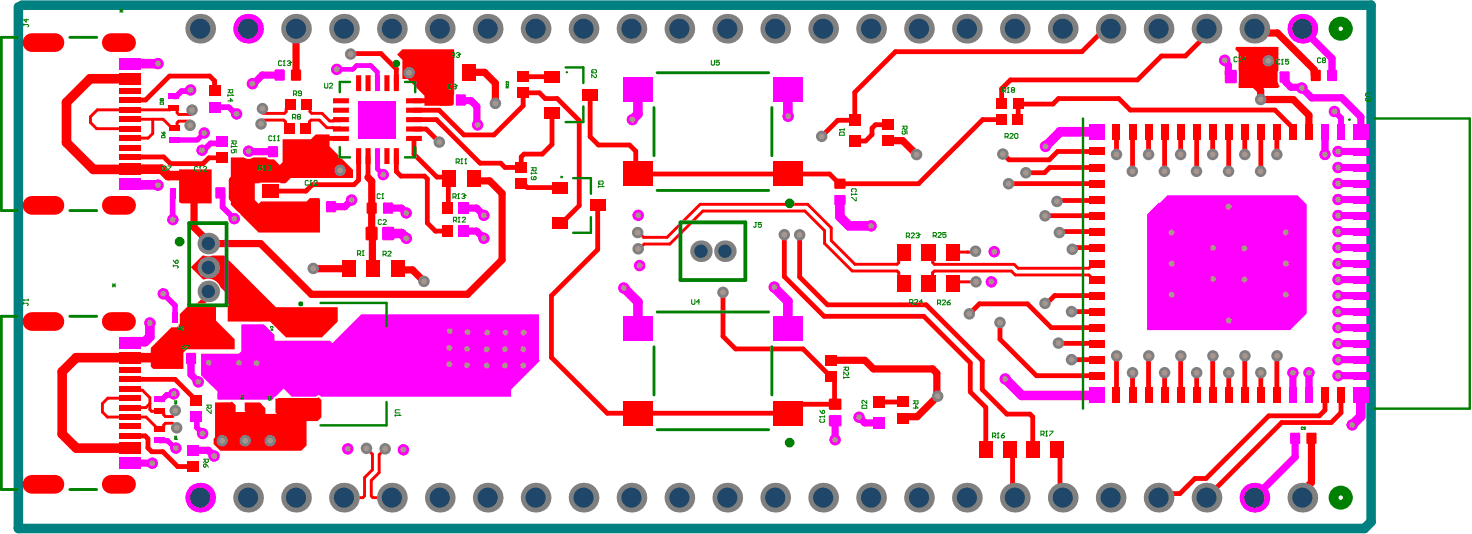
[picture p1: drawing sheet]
<svg xmlns="http://www.w3.org/2000/svg" width="260mm" height="94mm" viewBox="0 0 260 94" stroke-linecap="round" stroke-linejoin="round" font-family="sans-serif">
<path d="M3.8 .9h238v91.2l-1.1 1.1h-237.5v-92" fill="none" stroke="#008080" stroke-width="1.7"/>
<g fill="#f00">
<path d="M218.1 8.3h7.4v4.1l-.2 .4v1.6l.2 .5 .2 .3-.3 .3h-6.9v-6.2l-.6-.6z"/>
<path d="M70 9.6l1-.9h9.1l-.1 9.7-.3 .3h-4.8v-1.8l-3-3h-.9v-3.3z"/>
<path d="M31.7 55.4l1.5-1.5h4.9v2.7l3.3 3.2v1.8h-8.5l-.5 .6v2.9h-5.4l-.4-.4v-3.3l3.6-3.7h1.3v-.5h.2z"/>
<path d="M40.7 27.8h2.3a1.32 1.32 0 0 0 1.7 0h2.3l.3 .3h1l1 1 .5-.5v-4h5l.9-.9h2.4v2.1l4.2 4.2v1.4h-11l-.9 .9h-.9v-.1h-3.7v.1h-.9v3l.7 .7 .4-.5h8.1l.6-.6h1.6l.2 .4-.1 5.7h-10.8l-4.9-4.9z"/>
<path d="M33.7 47.1l2-2 .8 .1 3-.1 9.2 9.1h10.9v2.5l-2.8 2.8h-6.4l-2.8-2.8h-7.4v-4.7l-1.3-1.4a2.32 2.32 0 0 0-3.1-1.3z"/>
<path d="M31.6 29.9h5.7v6h-5.3l-.4-.2z"/>
</g>
<path d="M202.3 37.8l2.1-2h.2l1.4-1.4h22.9l1.6 1.6v19.3l-3 2.9h-25.2z" fill="#f0f"/>
<path d="M37.9 71h2.8l.2-.2 .7 .7v1.2h1.7l-.1-.2v-1.5h2.6l1 1v1h2l-.2-.2v-2.5h7.3l.3-.2 .5 .5v3l-.7 .7h-1.9v4.3l-1 .9h-14.2l-1.2-1.2v-.9l.2-.3z" fill="#f00"/>
<g fill="#f0f">
<path d="M35.5 62.4h6.7l.4-.4v-4.8l3.9-.1 1.9 2v1h9.8l.4 .4 5.1-5h31.4v8l.1 .1-5 5.1v1.3h-33.6a.51 .51 0 0 0-.8-.1h-4.4l-1.4-1.4-1.4 1.4-.3 .2-.2 .4h-9.7v-1.4l-2.9-2.9z"/>
<path d="M220.2 39h2l2 2v2h-4z"/>
</g>
<path d="M36.2 52.8l-2.8 2.7h-.4v2.5M36.7 51.4v.8l-.5 .5" fill="none" stroke="#f00" stroke-width="1"/>
<path d="M72.2 12.8l2.6-2.7h2.3l.7 .7v1.4l.6 .6v4.7l-.2 .2h-2.7" fill="none" stroke="#f00" stroke-width="1.3"/>
<path d="M75.5 17.7l-2.5 .1" fill="none" stroke="#f00" stroke-width=".85"/>
<path d="M216 10.6v.2l.7 .7v1.6l.4 .4 .4-.4" fill="none" stroke="#f0f" stroke-width="1.3"/>
<circle cx="229.6" cy="15.5" r=".63" fill="#f0f"/>
<path d="M226.6 13.6l.2 .2v.7l.9 .9h1.8l1.9 1.8" fill="none" stroke="#f0f" stroke-width="1.3"/>
<circle cx="223.7" cy="13.6" r=".63" fill="#f00"/>
<g fill="none" stroke="#f00" stroke-width="1.3">
<path d="M52.2 5.1v8.2M52.2 13.3h.1M82.7 12.8h2.8l1.9 1.9v3.5M220 13.5v.1l2.4 2.4v1.6h5.7l2.8 2.7v2.9M221.3 5.1l.7 .7h3.3l6.5 6.5v.7l.3 .3M223.7 10.7v2.9M223.7 10.7h.1M50.5 30h9.5M56.5 24.4l-2.3 2.4h-3.2v2.7l-1.4 1.5h-2.5l-1.4-1.4h-2.5l-2.2 2.2v3.1l3.1 3.1h6.4l1.7 1.8h2.5l.8-.8v-2.6M64.9 31.3l.7 .7-.1 9.2 .2 .1v6l.1 .1M65.6 36.7h.1M79.2 31.2v.4"/>
<path d="M83.5 31.6l.4 .3h2.5l2.2 2.2v11.7l-6.1 6.1h-27.6l-8.9-8.9h-9.3v-.4l-2.5-2.5v-8.3M156.7 24.8h2.5l2.5 2.5M36.7 47.2l4.7 4.6v2.8l.7 .8h2.8l.2 .2M45.1 55.6h4.6l1 1h2M45.2 55.5l-.1 .1M55.3 47.4h6.2M70.1 47.4h.4l.2 .2h2.1l2 2M31.1 61.1v1.9l-.3 .2h-2.2l-.1-.1M146.6 63.6h5.9l1.6 1.5h10.4l.7 .7v3.9l.2 .2-3.6 3.6h-2.2l-.3 .3M231.3 77.3v7.8l-1.6 1.6v1.1"/>
</g>
<path d="M28.8 51.8l2.1 2.1v2.1M34.6 73.4l.1 2 1 1.1" fill="none" stroke="#f0f" stroke-width=".97"/>
<g fill="none" stroke="#f00" stroke-width=".51">
<path d="M51.2 18.5l-.7 .7v.5l-.3 .3h-3.8M54.1 18.5l.6 .5v.7l.3 .3h1.8l1.4 1.3h1.8l.1-.2M22.9 21h5.9l1.5 1.6h.7l.2-.3v-.6l.3-.3h2.2M26.9 21v2.5l-.8 .9h-3.2M33.7 20.2h-2.2l-.3-.3v-.5l-.2-.3h-.8l-.2 .3h-12.8l-1.2 1.2v1l1 1.1h5.9M46.4 21.2h3.7l.3 .3v.5l.6 .6M53.9 22.6l.7-.6v-.5l.3-.3h1.4l1.4 1.3 2.3 .1 .1 .2M112.5 41h.2l.8 .9h4.2l5.8-5.9h19l4.1 4.2v2.2l4.2 4.2h7.4l.3-.3v-.9l.9-.9M112.6 43.9h.2l.8-.9h4.6l5.8-5.8h18l3.4 3.5v2.2l4.9 4.9h7.9l.3 .3v.9l.9 1M163.8 44.5l.7 .7v1.1l.3 .3h14.1l.7 .7h12.5l.7-.8h.6M170.7 44.5h.1M172.1 44.3l-.2 .2h-3.8"/>
<path d="M172.2 49.7h-3.8l-.3 .3M193.4 49.3h-.6l-.7-.8h-13l-.7-.7h-13.6l-.3 .3v1.2l-.7 .7M22.9 68.6l.2 .2h2l1.3 1.3v2.1l.3 .3h1.9l.3 .3v.4l.3 .3h1.3M22.9 70.2h-3.9l-.9 1v1.5l.9 .9h6.8l2 2h.8l.3-.3v-.3l.3-.3h1.3M26.4 71.2l-.7 .7h-2.8M64.6 79.1h.1M64.7 79.1l1 1v2.8l-1.4 1.4v3.2l-.3 .3h-3.3M67.9 79.2l-1 1v3.2l-1.4 1.3v2.8l.3 .3h3.3"/>
</g>
<path d="M33.6 15.9l-.2 .2h-1.4l-.9 .9h-.4M37.8 18.9h2.6l1.1 1.2h.2M235.4 19.7l1.1 1.1v2.4M30.4 34.2l.1 4.5M38.9 34l.4 .4v2.1l2 2.1M39.1 24.9l-.4 .4h-1.6l-1.2 1.2h-.3M219.5 43.8l-2.8 2.7M30.7 69.5l-.2 .2h-1.1l-.8 .7h-.4" fill="none" stroke="#f0f" stroke-width="1"/>
<path d="M59.4 12.2h2.8l.7-.6h2.5l1.2 1.1v2M66.6 27.5v2.3l1 1" fill="none" stroke="#f0f" stroke-width=".85"/>
<g fill="none" stroke="#f00" stroke-width=".85">
<path d="M37.8 16v-1.7l-.8-.9h-7.1l-4.2 4.2-2.8 .1M61.9 9.5h5.3l2.7 2.7v2.5M92.2 16.4l.1 2.3-5.2 5.1h-5.3l-4.3-4.4h-4.5M92.2 13.5h5.1M92.3 16.4h2.9l1 1h2.1l3.9 3.9v15l-3.2 3.1h-.3M97.3 13.5l.1 .1M97.4 19.9v5.6l-1.7 1.7h-3.3l-.5 .5v1.8h-2.8l-.8-.7h-3.6l-7.7-7.7h-4M104.1 16.7v7.4l1.5 1.5h5.4l1.1 1.1v3.6l.4 .4h33.8l1.8 1.7h13.9l11.3-11.3h3.3M195.9 5.1h-1l-4.1 4h-32.8l-7.2 7.2v4.9h-3l-2.9 2.9M212.8 5.1v1.1l-3.7 3.7h-4.2l-4.3 4.2h-22.4l-1.5 1.6v2.6M22.9 27.7h6l1.2 1.2h5.7l1-1.1h2.3M56.5 24.4h3.6"/>
<path d="M63.3 27.5v4.3l-.9 .8h-7.3l-1.1 1.1h-6.4M64.9 27.5v3.8M64.9 31.3h.1M69.9 27.5v2.7l.8 .9h4.2l.5 .5v7.7l1.4 1.5h2.1M73 24.4v2.8l4.1 4h2.1M73 22.8h2.2l2.3 2.3M79.2 31.6l-.1 .1v4.9l-.2 .1M91.9 32.4l.5 .5h.4l.2 .2h5.7M105.4 36.2v7.8l-8.1 8.2v10.9l9.8 9.8h31.9l1.6-1.6h6.7l-.1-.1v-4.3l-.5-.5M156.7 22h-2.3l-.6 .6v1.1l-1.1 1.2h-1.9M179.6 21.1v-2.7h6.1l1-1h10.6l2.1 2h25.5l3.2 3.2v.6M193.4 35.2l-.1 .2h-6.7l-.2 .1"/>
<path d="M193.4 32.4h-15.5M193.4 26.7h-6.9l-1.4 1.5h-7.1l-1.1-1M193.4 29.5h-8.2l-1 1h-3.3M193.4 38l-9.1 .1M196.9 23.2v4M199.8 23.2v7M202.6 23.2v4M205.4 23.2v7M208.3 23.2v4M211.1 23.2v7M213.9 23.2v4M216.7 23.2v7"/>
<path d="M219.6 23.2v4M222.4 23.2v7M225.2 23.2v4.1M127.5 51.6v7.7l2.2 2.2h11.9l5 4.9M138.3 41.4v7.4l7.1 7h17.5l8.2 8.2v5.1l2.8 2.8v7.4M141.1 41.4v7.5l4.9 4.9h17.4l9.9 9.8v5.1l4.3 4.3h4.1l.5 .5v5.8M171 55.4l1.7-1.8h8.5l4.2 4.2h8M176.4 56.9v2.9l6.4 6.5h10.6M189 55h4.4M193.4 52.1h-7.4l-1.4 1.4h-.3M193.4 43.7h-3.6l-.3 .3h-.4M193.4 40.8h-6.4l-.1 .2"/>
<path d="M22.9 66.9h8l3.7 3.7M22.9 76.9h2.7l.5 .5v1.6l.7 .7h1.9l2.6 2.6h2.8M155 70.9h.1M159.3 70.9h-4.3M178.2 79.3l.4 .4v7.7l.4 .4M186.5 79.3l.5 .5v7.5l.5 .5M186.7 60.5l6.7 .1M193.4 63.4l-4.4 .1M196.9 62.8v7M199.8 65.7v4.1M202.6 62.8v7M205.4 65.7v4.1"/>
<path d="M208.3 62.8v7M211.1 65.7v4.1M213.9 62.8v7M216.7 65.7v4.1M219.6 62.8v7M222.4 65.7v4.1M225.2 62.8v7M233.7 69.8v2.5l-1 1h-8.9l-11.1 11.1h-1.9l-2.7 2.7h-3l-.7 .7M236.5 69.8v3l-1.7 1.7h-8.7l-13.3 13.3"/>
</g>
<g fill="none" stroke="#f0f" stroke-width="1.7">
<path d="M22.9 11.2h5M27.9 11.2h.1M112.5 15.7v4.4l-.9 1M139 15.7v4.8M22.9 32.5l.1 .1 4.9 .1M148.2 35.3v2.9l1.6 1.6h3.8M193.4 23.2h-6.4l-2.6 2.6M216.7 36.4v4.6M26.4 57v2.4l-.8 .9h-2.5l-.2 .1M45.1 58.5v5.3l.2 .3-.4 .3v4.9M68.5 41.2h2.3l.9 .8M110 50.8l2.5 2.5v4.6"/>
<path d="M136.6 50.6l2.4 2.5v4.8M206.7 41h-.1M206.7 46.5h4.6M206.7 52h4.6M211.2 41h-4.5M216.8 52v4.5M222.2 41h4.6M222.2 46.5h4.6M222.2 52h4.6M36.8 64h5.4M42.2 64l10.4 .1M42.2 64l-2.2 2.2v3"/>
<path d="M72 64.2h7.3M177.3 66.8l2.9 3h13.2M240 69.8v3.6l-1.5 1.6"/>
</g>
<g fill="none" stroke="#f0f" stroke-width="1.3">
<path d="M49.3 13.3h-3.1l-1.5 1.5h-.2M81.3 17.6l.1 .2h1.7l1 1v3.1l.1 .1M229.7 5.1l5.3 5.2v3M231.4 17.2h5.3l3.3 3.4v2.6M43.8 26.7l4.4 .1M62 35.3l-1.2 1.2h-2.4M68.4 36.7h2.4l.9 .9M81.8 36.7h2.3l1.2 1.3M233.7 23.2v4M236 38h4M236 35.2h4M236 32.4h4"/>
<path d="M236 29.5h4M236 26.7h4M81.8 40.8h2.3l1.2 1.2M236 57.8h4M236 55h4M236 52.1h4M236 49.3h4M236 46.5h4M236 43.7h4M236 40.8h4M33.7 63.2v2.9l1.3 1.3M34.1 79.4h2.6l1.1 1"/>
<path d="M147.3 74.2v3.4M151.5 73.6l1 1h2.5M228.1 65.7v4.1M228.4 77.3l.1 3.3-7.2 7.2M230.9 65.7v4.1M236 66.3h4M236 63.4h4M236 60.6h4M22.9 81.7h4M26.9 81.7h.1"/>
</g>
<path d="M36 34l-3.4 .2M33 58l-1.9 1.9v1.2M35.8 56.3h.1M35.9 56.4h.1M36.2 52.7v.1" fill="none" stroke="#f00" stroke-width="1"/>
<path d="M22.9 13.9h-7l-4.2 4.2v7.1l4.8 4.7 12-.1 1.1 1.2h3.8l.8 .8M28.5 63.1h-15.1l-2.4 2.5v11l2.5 2.4h9.4M39.2 77.7h8.4M40 72.1l.3 .2v2.5l3 2.9M44.9 72.2v2.8l2.7 2.7M52.7 71.9v4.9l-1 1-4.1-.1" fill="none" stroke="#f00" stroke-width="1.7"/>
<path d="M36 23.5l-1.2 1.2h-4.1M28.2 77.7h1.4l1.3 1.3h.1" fill="none" stroke="#f0f" stroke-width=".93"/>
<circle cx="72.2" cy="12.8" r="1.01" fill="#808080"/>
<circle cx="72.2" cy="12.8" r=".51" fill="#a6968d"/>
<circle cx="216" cy="10.6" r="1.01" fill="#f0f"/>
<circle cx="216" cy="10.6" r=".51" fill="#a6968d"/>
<circle cx="229.6" cy="15.5" r="1.01" fill="#f0f"/>
<circle cx="229.6" cy="15.5" r=".51" fill="#a6968d"/>
<circle cx="223.7" cy="10.7" r="1.01" fill="#808080"/>
<circle cx="223.7" cy="10.7" r=".51" fill="#a6968d"/>
<circle cx="28.8" cy="51.8" r="1.01" fill="#f0f"/>
<circle cx="28.8" cy="51.8" r=".51" fill="#a6968d"/>
<circle cx="31.2" cy="75.5" r="1.01" fill="#808080"/>
<circle cx="31.2" cy="75.5" r=".51" fill="#a6968d"/>
<circle cx="30.9" cy="72.4" r="1.01" fill="#808080"/>
<circle cx="30.9" cy="72.4" r=".51" fill="#a6968d"/>
<circle cx="30.7" cy="69.5" r="1.01" fill="#f0f"/>
<circle cx="30.7" cy="69.5" r=".51" fill="#a6968d"/>
<circle cx="59.4" cy="12.2" r="1.01" fill="#f0f"/>
<circle cx="59.4" cy="12.2" r=".51" fill="#a6968d"/>
<circle cx="61.9" cy="9.5" r="1.01" fill="#808080"/>
<circle cx="61.9" cy="9.5" r=".51" fill="#a6968d"/>
<circle cx="46" cy="21.9" r="1.01" fill="#808080"/>
<circle cx="46" cy="21.9" r=".51" fill="#a6968d"/>
<circle cx="46.3" cy="19.2" r="1.01" fill="#808080"/>
<circle cx="46.3" cy="19.2" r=".51" fill="#a6968d"/>
<circle cx="172.2" cy="49.7" r="1.01" fill="#808080"/>
<circle cx="172.2" cy="49.7" r=".51" fill="#a6968d"/>
<circle cx="172.1" cy="44.3" r="1.01" fill="#808080"/>
<circle cx="172.1" cy="44.3" r=".51" fill="#a6968d"/>
<circle cx="112.6" cy="43.9" r="1.01" fill="#808080"/>
<circle cx="112.6" cy="43.9" r=".51" fill="#a6968d"/>
<circle cx="112.5" cy="41" r="1.01" fill="#808080"/>
<circle cx="112.5" cy="41" r=".51" fill="#a6968d"/>
<circle cx="147.3" cy="77.6" r="1.01" fill="#f0f"/>
<circle cx="147.3" cy="77.6" r=".51" fill="#a6968d"/>
<circle cx="235.4" cy="19.7" r="1.01" fill="#f0f"/>
<circle cx="235.4" cy="19.7" r=".51" fill="#a6968d"/>
<circle cx="74.8" cy="49.6" r="1.01" fill="#808080"/>
<circle cx="74.8" cy="49.6" r=".51" fill="#a6968d"/>
<circle cx="87.4" cy="18.2" r="1.01" fill="#808080"/>
<circle cx="87.4" cy="18.2" r=".51" fill="#a6968d"/>
<circle cx="165.4" cy="69.9" r="1.01" fill="#808080"/>
<circle cx="165.4" cy="69.9" r=".51" fill="#a6968d"/>
<circle cx="161.7" cy="27.3" r="1.01" fill="#808080"/>
<circle cx="161.7" cy="27.3" r=".51" fill="#a6968d"/>
<circle cx="222.4" cy="17.6" r="1.01" fill="#808080"/>
<circle cx="222.4" cy="17.6" r=".51" fill="#a6968d"/>
<circle cx="60" cy="30" r="1.01" fill="#808080"/>
<circle cx="60" cy="30" r=".51" fill="#a6968d"/>
<circle cx="55.3" cy="47.4" r="1.01" fill="#808080"/>
<circle cx="55.3" cy="47.4" r=".51" fill="#a6968d"/>
<circle cx="41.3" cy="38.6" r="1.01" fill="#f0f"/>
<circle cx="41.3" cy="38.6" r=".51" fill="#a6968d"/>
<circle cx="30.5" cy="38.7" r="1.01" fill="#f0f"/>
<circle cx="30.5" cy="38.7" r=".51" fill="#a6968d"/>
<circle cx="27.9" cy="32.7" r="1.01" fill="#f0f"/>
<circle cx="27.9" cy="32.7" r=".51" fill="#a6968d"/>
<circle cx="27.9" cy="11.2" r="1.01" fill="#f0f"/>
<circle cx="27.9" cy="11.2" r=".51" fill="#a6968d"/>
<circle cx="36" cy="23.5" r="1.01" fill="#f0f"/>
<circle cx="36" cy="23.5" r=".51" fill="#a6968d"/>
<circle cx="35.6" cy="26.5" r="1.01" fill="#f0f"/>
<circle cx="35.6" cy="26.5" r=".51" fill="#a6968d"/>
<circle cx="33.6" cy="15.9" r="1.01" fill="#f0f"/>
<circle cx="33.6" cy="15.9" r=".51" fill="#a6968d"/>
<circle cx="41.7" cy="20.1" r="1.01" fill="#f0f"/>
<circle cx="41.7" cy="20.1" r=".51" fill="#a6968d"/>
<circle cx="33.5" cy="22.1" r="1.01" fill="#808080"/>
<circle cx="33.5" cy="22.1" r=".51" fill="#a6968d"/>
<circle cx="33.9" cy="19.4" r="1.01" fill="#808080"/>
<circle cx="33.9" cy="19.4" r=".51" fill="#a6968d"/>
<circle cx="35.7" cy="76.5" r="1.01" fill="#f0f"/>
<circle cx="35.7" cy="76.5" r=".51" fill="#a6968d"/>
<circle cx="153.6" cy="39.8" r="1.01" fill="#f0f"/>
<circle cx="153.6" cy="39.8" r=".51" fill="#a6968d"/>
<circle cx="112.8" cy="46.8" r="1.01" fill="#f0f"/>
<circle cx="112.8" cy="46.8" r=".51" fill="#a6968d"/>
<circle cx="112.6" cy="38" r="1.01" fill="#f0f"/>
<circle cx="112.6" cy="38" r=".51" fill="#a6968d"/>
<circle cx="138.3" cy="41.4" r="1.01" fill="#808080"/>
<circle cx="138.3" cy="41.4" r=".51" fill="#a6968d"/>
<circle cx="141.1" cy="41.4" r="1.01" fill="#808080"/>
<circle cx="141.1" cy="41.4" r=".51" fill="#a6968d"/>
<circle cx="136.6" cy="50.6" r="1.01" fill="#f0f"/>
<circle cx="136.6" cy="50.6" r=".51" fill="#a6968d"/>
<circle cx="31" cy="79" r="1.01" fill="#f0f"/>
<circle cx="31" cy="79" r=".51" fill="#a6968d"/>
<circle cx="174.9" cy="49.7" r="1.01" fill="#f0f"/>
<circle cx="174.9" cy="49.7" r=".51" fill="#a6968d"/>
<circle cx="175.4" cy="44.4" r="1.01" fill="#f0f"/>
<circle cx="175.4" cy="44.4" r=".51" fill="#a6968d"/>
<circle cx="61.3" cy="79.2" r="1.01" fill="#f0f"/>
<circle cx="61.3" cy="79.2" r=".51" fill="#a6968d"/>
<circle cx="71.1" cy="79.3" r="1.01" fill="#f0f"/>
<circle cx="71.1" cy="79.3" r=".51" fill="#a6968d"/>
<circle cx="64.6" cy="79.1" r="1.01" fill="#808080"/>
<circle cx="64.6" cy="79.1" r=".51" fill="#a6968d"/>
<circle cx="67.9" cy="79.2" r="1.01" fill="#808080"/>
<circle cx="67.9" cy="79.2" r=".51" fill="#a6968d"/>
<circle cx="184.3" cy="53.5" r="1.01" fill="#808080"/>
<circle cx="184.3" cy="53.5" r=".51" fill="#a6968d"/>
<circle cx="228.1" cy="65.7" r="1.01" fill="#f0f"/>
<circle cx="228.1" cy="65.7" r=".51" fill="#a6968d"/>
<circle cx="230.9" cy="65.7" r="1.01" fill="#f0f"/>
<circle cx="230.9" cy="65.7" r=".51" fill="#a6968d"/>
<circle cx="236" cy="66.3" r="1.01" fill="#f0f"/>
<circle cx="236" cy="66.3" r=".51" fill="#a6968d"/>
<circle cx="236" cy="63.4" r="1.01" fill="#f0f"/>
<circle cx="236" cy="63.4" r=".51" fill="#a6968d"/>
<circle cx="236" cy="60.6" r="1.01" fill="#f0f"/>
<circle cx="236" cy="60.6" r=".51" fill="#a6968d"/>
<circle cx="236" cy="57.8" r="1.01" fill="#f0f"/>
<circle cx="236" cy="57.8" r=".51" fill="#a6968d"/>
<circle cx="236" cy="55" r="1.01" fill="#f0f"/>
<circle cx="236" cy="55" r=".51" fill="#a6968d"/>
<circle cx="236" cy="52.1" r="1.01" fill="#f0f"/>
<circle cx="236" cy="52.1" r=".51" fill="#a6968d"/>
<circle cx="236" cy="49.3" r="1.01" fill="#f0f"/>
<circle cx="236" cy="49.3" r=".51" fill="#a6968d"/>
<circle cx="236" cy="46.5" r="1.01" fill="#f0f"/>
<circle cx="236" cy="46.5" r=".51" fill="#a6968d"/>
<circle cx="236" cy="43.7" r="1.01" fill="#f0f"/>
<circle cx="236" cy="43.7" r=".51" fill="#a6968d"/>
<circle cx="236" cy="40.8" r="1.01" fill="#f0f"/>
<circle cx="236" cy="40.8" r=".51" fill="#a6968d"/>
<circle cx="236" cy="38" r="1.01" fill="#f0f"/>
<circle cx="236" cy="38" r=".51" fill="#a6968d"/>
<circle cx="236" cy="35.2" r="1.01" fill="#f0f"/>
<circle cx="236" cy="35.2" r=".51" fill="#a6968d"/>
<circle cx="236" cy="32.4" r="1.01" fill="#f0f"/>
<circle cx="236" cy="32.4" r=".51" fill="#a6968d"/>
<circle cx="236" cy="29.5" r="1.01" fill="#f0f"/>
<circle cx="236" cy="29.5" r=".51" fill="#a6968d"/>
<circle cx="236" cy="26.7" r="1.01" fill="#f0f"/>
<circle cx="236" cy="26.7" r=".51" fill="#a6968d"/>
<circle cx="233.7" cy="27.2" r="1.01" fill="#f0f"/>
<circle cx="233.7" cy="27.2" r=".51" fill="#a6968d"/>
<circle cx="206.7" cy="41" r="1.01" fill="#f0f"/>
<circle cx="206.7" cy="41" r=".51" fill="#a6968d"/>
<circle cx="206.7" cy="46.5" r="1.01" fill="#f0f"/>
<circle cx="206.7" cy="46.5" r=".51" fill="#a6968d"/>
<circle cx="206.7" cy="52" r="1.01" fill="#f0f"/>
<circle cx="206.7" cy="52" r=".51" fill="#a6968d"/>
<circle cx="216.8" cy="56.5" r="1.01" fill="#f0f"/>
<circle cx="216.8" cy="56.5" r=".51" fill="#a6968d"/>
<circle cx="226.8" cy="52" r="1.01" fill="#f0f"/>
<circle cx="226.8" cy="52" r=".51" fill="#a6968d"/>
<circle cx="226.8" cy="46.5" r="1.01" fill="#f0f"/>
<circle cx="226.8" cy="46.5" r=".51" fill="#a6968d"/>
<circle cx="226.8" cy="41" r="1.01" fill="#f0f"/>
<circle cx="226.8" cy="41" r=".51" fill="#a6968d"/>
<circle cx="216.7" cy="36.4" r="1.01" fill="#f0f"/>
<circle cx="216.7" cy="36.4" r=".51" fill="#a6968d"/>
<circle cx="214" cy="43.7" r="1.01" fill="#f0f"/>
<circle cx="214" cy="43.7" r=".51" fill="#a6968d"/>
<circle cx="219.5" cy="43.8" r="1.01" fill="#f0f"/>
<circle cx="219.5" cy="43.8" r=".51" fill="#a6968d"/>
<circle cx="219.5" cy="49.3" r="1.01" fill="#f0f"/>
<circle cx="219.5" cy="49.3" r=".51" fill="#a6968d"/>
<circle cx="214" cy="49.2" r="1.01" fill="#f0f"/>
<circle cx="214" cy="49.2" r=".51" fill="#a6968d"/>
<circle cx="238.5" cy="75" r="1.01" fill="#f0f"/>
<circle cx="238.5" cy="75" r=".51" fill="#a6968d"/>
<circle cx="151.5" cy="73.6" r="1.01" fill="#f0f"/>
<circle cx="151.5" cy="73.6" r=".51" fill="#a6968d"/>
<circle cx="184.4" cy="25.8" r="1.01" fill="#f0f"/>
<circle cx="184.4" cy="25.8" r=".51" fill="#a6968d"/>
<circle cx="139" cy="20.5" r="1.01" fill="#f0f"/>
<circle cx="139" cy="20.5" r=".51" fill="#a6968d"/>
<circle cx="111.6" cy="21.1" r="1.01" fill="#f0f"/>
<circle cx="111.6" cy="21.1" r=".51" fill="#a6968d"/>
<circle cx="44.5" cy="14.8" r="1.01" fill="#f0f"/>
<circle cx="44.5" cy="14.8" r=".51" fill="#a6968d"/>
<circle cx="85.3" cy="38" r="1.01" fill="#f0f"/>
<circle cx="85.3" cy="38" r=".51" fill="#a6968d"/>
<circle cx="85.3" cy="42" r="1.01" fill="#f0f"/>
<circle cx="85.3" cy="42" r=".51" fill="#a6968d"/>
<circle cx="177.3" cy="66.8" r="1.01" fill="#f0f"/>
<circle cx="177.3" cy="66.8" r=".51" fill="#a6968d"/>
<circle cx="62" cy="35.3" r="1.01" fill="#f0f"/>
<circle cx="62" cy="35.3" r=".51" fill="#a6968d"/>
<circle cx="71.7" cy="37.6" r="1.01" fill="#f0f"/>
<circle cx="71.7" cy="37.6" r=".51" fill="#a6968d"/>
<circle cx="71.7" cy="42" r="1.01" fill="#f0f"/>
<circle cx="71.7" cy="42" r=".51" fill="#a6968d"/>
<circle cx="67.6" cy="30.8" r="1.01" fill="#f0f"/>
<circle cx="67.6" cy="30.8" r=".51" fill="#a6968d"/>
<circle cx="43.8" cy="26.7" r="1.01" fill="#f0f"/>
<circle cx="43.8" cy="26.7" r=".51" fill="#a6968d"/>
<circle cx="64.6" cy="19.2" r="1.01" fill="#f0f"/>
<circle cx="64.6" cy="19.2" r=".51" fill="#a6968d"/>
<circle cx="68.6" cy="19.4" r="1.01" fill="#f0f"/>
<circle cx="68.6" cy="19.4" r=".51" fill="#a6968d"/>
<circle cx="68.5" cy="23" r="1.01" fill="#f0f"/>
<circle cx="68.5" cy="23" r=".51" fill="#a6968d"/>
<circle cx="64.6" cy="23.2" r="1.01" fill="#f0f"/>
<circle cx="64.6" cy="23.2" r=".51" fill="#a6968d"/>
<circle cx="84.2" cy="22" r="1.01" fill="#f0f"/>
<circle cx="84.2" cy="22" r=".51" fill="#a6968d"/>
<circle cx="110" cy="50.8" r="1.01" fill="#f0f"/>
<circle cx="110" cy="50.8" r=".51" fill="#a6968d"/>
<circle cx="79.3" cy="64.2" r="1.01" fill="#f0f"/>
<circle cx="79.3" cy="64.2" r=".51" fill="#a6968d"/>
<circle cx="82.4" cy="64.4" r="1.01" fill="#f0f"/>
<circle cx="82.4" cy="64.4" r=".51" fill="#a6968d"/>
<circle cx="85.9" cy="64.5" r="1.01" fill="#f0f"/>
<circle cx="85.9" cy="64.5" r=".51" fill="#a6968d"/>
<circle cx="89.1" cy="64.5" r="1.01" fill="#f0f"/>
<circle cx="89.1" cy="64.5" r=".51" fill="#a6968d"/>
<circle cx="92.3" cy="64.5" r="1.01" fill="#f0f"/>
<circle cx="92.3" cy="64.5" r=".51" fill="#a6968d"/>
<circle cx="92.3" cy="61.6" r="1.01" fill="#f0f"/>
<circle cx="92.3" cy="61.6" r=".51" fill="#a6968d"/>
<circle cx="89.1" cy="61.6" r="1.01" fill="#f0f"/>
<circle cx="89.1" cy="61.6" r=".51" fill="#a6968d"/>
<circle cx="85.9" cy="61.6" r="1.01" fill="#f0f"/>
<circle cx="85.9" cy="61.6" r=".51" fill="#a6968d"/>
<circle cx="82.4" cy="61.5" r="1.01" fill="#f0f"/>
<circle cx="82.4" cy="61.5" r=".51" fill="#a6968d"/>
<circle cx="79.3" cy="61.4" r="1.01" fill="#f0f"/>
<circle cx="79.3" cy="61.4" r=".51" fill="#a6968d"/>
<circle cx="92.4" cy="58.7" r="1.01" fill="#f0f"/>
<circle cx="92.4" cy="58.7" r=".51" fill="#a6968d"/>
<circle cx="89.2" cy="58.7" r="1.01" fill="#f0f"/>
<circle cx="89.2" cy="58.7" r=".51" fill="#a6968d"/>
<circle cx="85.9" cy="58.7" r="1.01" fill="#f0f"/>
<circle cx="85.9" cy="58.7" r=".51" fill="#a6968d"/>
<circle cx="82.5" cy="58.6" r="1.01" fill="#f0f"/>
<circle cx="82.5" cy="58.6" r=".51" fill="#a6968d"/>
<circle cx="79.3" cy="58.4" r="1.01" fill="#f0f"/>
<circle cx="79.3" cy="58.4" r=".51" fill="#a6968d"/>
<circle cx="26.9" cy="81.7" r="1.01" fill="#f0f"/>
<circle cx="26.9" cy="81.7" r=".51" fill="#a6968d"/>
<circle cx="37.8" cy="80.4" r="1.01" fill="#f0f"/>
<circle cx="37.8" cy="80.4" r=".51" fill="#a6968d"/>
<circle cx="26.4" cy="57" r="1.01" fill="#f0f"/>
<circle cx="26.4" cy="57" r=".51" fill="#a6968d"/>
<circle cx="42.2" cy="64" r="1.01" fill="#f0f"/>
<circle cx="42.2" cy="64" r=".51" fill="#a6968d"/>
<circle cx="45.3" cy="64" r="1.01" fill="#f0f"/>
<circle cx="45.3" cy="64" r=".51" fill="#a6968d"/>
<circle cx="36.8" cy="64" r="1.01" fill="#f0f"/>
<circle cx="36.8" cy="64" r=".51" fill="#a6968d"/>
<circle cx="35" cy="67.4" r="1.01" fill="#f0f"/>
<circle cx="35" cy="67.4" r=".51" fill="#a6968d"/>
<circle cx="39.2" cy="77.7" r="1.01" fill="#808080"/>
<circle cx="39.2" cy="77.7" r=".51" fill="#a6968d"/>
<circle cx="43.3" cy="77.7" r="1.01" fill="#808080"/>
<circle cx="43.3" cy="77.7" r=".51" fill="#a6968d"/>
<circle cx="47.7" cy="77.7" r="1.01" fill="#808080"/>
<circle cx="47.6" cy="77.7" r=".51" fill="#a6968d"/>
<circle cx="186.4" cy="35.5" r="1.01" fill="#808080"/>
<circle cx="186.4" cy="35.5" r=".51" fill="#a6968d"/>
<circle cx="186.7" cy="60.5" r="1.01" fill="#808080"/>
<circle cx="186.7" cy="60.5" r=".51" fill="#a6968d"/>
<circle cx="189.1" cy="44" r="1.01" fill="#808080"/>
<circle cx="189.1" cy="44" r=".51" fill="#a6968d"/>
<circle cx="127.5" cy="51.6" r="1.01" fill="#808080"/>
<circle cx="127.5" cy="51.6" r=".51" fill="#a6968d"/>
<circle cx="77.5" cy="25.1" r="1.01" fill="#808080"/>
<circle cx="77.5" cy="25.1" r=".51" fill="#a6968d"/>
<circle cx="177.9" cy="32.4" r="1.01" fill="#808080"/>
<circle cx="177.9" cy="32.4" r=".51" fill="#a6968d"/>
<circle cx="184.3" cy="38.1" r="1.01" fill="#808080"/>
<circle cx="184.3" cy="38.1" r=".51" fill="#a6968d"/>
<circle cx="186.9" cy="41" r="1.01" fill="#808080"/>
<circle cx="186.9" cy="41" r=".51" fill="#a6968d"/>
<circle cx="180.9" cy="30.5" r="1.01" fill="#808080"/>
<circle cx="180.9" cy="30.5" r=".51" fill="#a6968d"/>
<circle cx="176.9" cy="27.2" r="1.01" fill="#808080"/>
<circle cx="176.9" cy="27.2" r=".51" fill="#a6968d"/>
<circle cx="144.9" cy="24.1" r="1.01" fill="#808080"/>
<circle cx="144.9" cy="24.1" r=".51" fill="#a6968d"/>
<circle cx="171" cy="55.4" r="1.01" fill="#808080"/>
<circle cx="171" cy="55.4" r=".51" fill="#a6968d"/>
<circle cx="176.4" cy="56.9" r="1.01" fill="#808080"/>
<circle cx="176.4" cy="56.9" r=".51" fill="#a6968d"/>
<circle cx="189" cy="55" r="1.01" fill="#808080"/>
<circle cx="189" cy="55" r=".51" fill="#a6968d"/>
<circle cx="189" cy="63.4" r="1.01" fill="#808080"/>
<circle cx="189" cy="63.4" r=".51" fill="#a6968d"/>
<circle cx="222.4" cy="30.2" r="1.01" fill="#808080"/>
<circle cx="222.4" cy="30.2" r=".51" fill="#a6968d"/>
<circle cx="196.9" cy="27.2" r="1.01" fill="#808080"/>
<circle cx="196.9" cy="27.2" r=".51" fill="#a6968d"/>
<circle cx="197" cy="62.8" r="1.01" fill="#808080"/>
<circle cx="197" cy="62.8" r=".51" fill="#a6968d"/>
<circle cx="222.4" cy="65.7" r="1.01" fill="#808080"/>
<circle cx="222.4" cy="65.7" r=".51" fill="#a6968d"/>
<circle cx="225.3" cy="62.8" r="1.01" fill="#808080"/>
<circle cx="225.3" cy="62.8" r=".51" fill="#a6968d"/>
<circle cx="216.7" cy="65.7" r="1.01" fill="#808080"/>
<circle cx="216.7" cy="65.7" r=".51" fill="#a6968d"/>
<circle cx="219.6" cy="62.8" r="1.01" fill="#808080"/>
<circle cx="219.6" cy="62.8" r=".51" fill="#a6968d"/>
<circle cx="211.1" cy="65.7" r="1.01" fill="#808080"/>
<circle cx="211.1" cy="65.7" r=".51" fill="#a6968d"/>
<circle cx="213.9" cy="62.8" r="1.01" fill="#808080"/>
<circle cx="213.9" cy="62.8" r=".51" fill="#a6968d"/>
<circle cx="205.4" cy="65.7" r="1.01" fill="#808080"/>
<circle cx="205.4" cy="65.7" r=".51" fill="#a6968d"/>
<circle cx="208.3" cy="62.8" r="1.01" fill="#808080"/>
<circle cx="208.3" cy="62.8" r=".51" fill="#a6968d"/>
<circle cx="202.6" cy="62.8" r="1.01" fill="#808080"/>
<circle cx="202.6" cy="62.8" r=".51" fill="#a6968d"/>
<circle cx="199.8" cy="65.7" r="1.01" fill="#808080"/>
<circle cx="199.8" cy="65.7" r=".51" fill="#a6968d"/>
<circle cx="202.6" cy="27.2" r="1.01" fill="#808080"/>
<circle cx="202.6" cy="27.2" r=".51" fill="#a6968d"/>
<circle cx="199.7" cy="30.2" r="1.01" fill="#808080"/>
<circle cx="199.7" cy="30.2" r=".51" fill="#a6968d"/>
<circle cx="208.3" cy="27.2" r="1.01" fill="#808080"/>
<circle cx="208.3" cy="27.2" r=".51" fill="#a6968d"/>
<circle cx="205.4" cy="30.2" r="1.01" fill="#808080"/>
<circle cx="205.4" cy="30.2" r=".51" fill="#a6968d"/>
<circle cx="213.9" cy="27.2" r="1.01" fill="#808080"/>
<circle cx="213.9" cy="27.2" r=".51" fill="#a6968d"/>
<circle cx="211" cy="30.2" r="1.01" fill="#808080"/>
<circle cx="211" cy="30.2" r=".51" fill="#a6968d"/>
<circle cx="216.7" cy="30.2" r="1.01" fill="#808080"/>
<circle cx="216.7" cy="30.2" r=".51" fill="#a6968d"/>
<circle cx="219.6" cy="27.2" r="1.01" fill="#808080"/>
<circle cx="219.6" cy="27.2" r=".51" fill="#a6968d"/>
<circle cx="225.2" cy="27.2" r="1.01" fill="#808080"/>
<circle cx="225.2" cy="27.2" r=".51" fill="#a6968d"/>
<circle cx="229.7" cy="87.8" r="2.62" fill="#808080"/>
<circle cx="229.7" cy="87.8" r="1.77" fill="#1f4769"/>
<circle cx="119.8" cy="87.8" r="2.62" fill="#808080"/>
<circle cx="119.8" cy="87.8" r="1.77" fill="#1f4769"/>
<circle cx="128.3" cy="87.8" r="2.62" fill="#808080"/>
<circle cx="128.3" cy="87.8" r="1.77" fill="#1f4769"/>
<circle cx="162.1" cy="87.8" r="2.62" fill="#808080"/>
<circle cx="162.1" cy="87.8" r="1.77" fill="#1f4769"/>
<circle cx="136.7" cy="87.8" r="2.62" fill="#808080"/>
<circle cx="136.7" cy="87.8" r="1.77" fill="#1f4769"/>
<circle cx="145.2" cy="87.8" r="2.62" fill="#808080"/>
<circle cx="145.2" cy="87.8" r="1.77" fill="#1f4769"/>
<circle cx="153.6" cy="87.8" r="2.62" fill="#808080"/>
<circle cx="153.6" cy="87.8" r="1.77" fill="#1f4769"/>
<circle cx="229.7" cy="5.1" r="2.62" fill="#f0f"/>
<circle cx="229.7" cy="5.1" r="1.77" fill="#1f4769"/>
<circle cx="102.9" cy="87.8" r="2.62" fill="#808080"/>
<circle cx="102.9" cy="87.8" r="1.77" fill="#1f4769"/>
<circle cx="111.4" cy="87.8" r="2.62" fill="#808080"/>
<circle cx="111.4" cy="87.8" r="1.77" fill="#1f4769"/>
<circle cx="86" cy="87.8" r="2.62" fill="#808080"/>
<circle cx="86" cy="87.8" r="1.77" fill="#1f4769"/>
<circle cx="94.5" cy="87.8" r="2.62" fill="#808080"/>
<circle cx="94.5" cy="87.8" r="1.77" fill="#1f4769"/>
<circle cx="170.6" cy="87.8" r="2.62" fill="#808080"/>
<circle cx="170.6" cy="87.8" r="1.77" fill="#1f4769"/>
<circle cx="204.4" cy="87.8" r="2.62" fill="#808080"/>
<circle cx="204.4" cy="87.8" r="1.77" fill="#1f4769"/>
<circle cx="179" cy="87.8" r="2.62" fill="#808080"/>
<circle cx="179" cy="87.8" r="1.77" fill="#1f4769"/>
<circle cx="187.5" cy="87.8" r="2.62" fill="#808080"/>
<circle cx="187.5" cy="87.8" r="1.77" fill="#1f4769"/>
<circle cx="195.9" cy="87.8" r="2.62" fill="#808080"/>
<circle cx="195.9" cy="87.8" r="1.77" fill="#1f4769"/>
<circle cx="212.8" cy="87.8" r="2.62" fill="#808080"/>
<circle cx="212.8" cy="87.8" r="1.77" fill="#1f4769"/>
<circle cx="127.9" cy="44.3" r="1.9" fill="#808080"/>
<circle cx="127.9" cy="44.3" r="1.18" fill="#1f4769"/>
<circle cx="123.6" cy="44.3" r="1.9" fill="#808080"/>
<circle cx="123.6" cy="44.3" r="1.18" fill="#1f4769"/>
<circle cx="204.4" cy="5.1" r="2.62" fill="#808080"/>
<circle cx="204.4" cy="5.1" r="1.77" fill="#1f4769"/>
<circle cx="221.3" cy="87.8" r="2.62" fill="#f0f"/>
<circle cx="221.3" cy="87.8" r="1.77" fill="#1f4769"/>
<circle cx="212.8" cy="5.1" r="2.62" fill="#808080"/>
<circle cx="212.8" cy="5.1" r="1.77" fill="#1f4769"/>
<circle cx="221.3" cy="5.1" r="2.62" fill="#808080"/>
<circle cx="221.3" cy="5.1" r="1.77" fill="#1f4769"/>
<circle cx="195.9" cy="5.1" r="2.62" fill="#808080"/>
<circle cx="195.9" cy="5.1" r="1.77" fill="#1f4769"/>
<circle cx="179" cy="5.1" r="2.62" fill="#808080"/>
<circle cx="179" cy="5.1" r="1.77" fill="#1f4769"/>
<circle cx="187.5" cy="5.1" r="2.62" fill="#808080"/>
<circle cx="187.5" cy="5.1" r="1.77" fill="#1f4769"/>
<circle cx="119.8" cy="5.1" r="2.62" fill="#808080"/>
<circle cx="119.8" cy="5.1" r="1.77" fill="#1f4769"/>
<circle cx="128.3" cy="5.1" r="2.62" fill="#808080"/>
<circle cx="128.3" cy="5.1" r="1.77" fill="#1f4769"/>
<circle cx="136.7" cy="5.1" r="2.62" fill="#808080"/>
<circle cx="136.7" cy="5.1" r="1.77" fill="#1f4769"/>
<circle cx="145.2" cy="5.1" r="2.62" fill="#808080"/>
<circle cx="145.2" cy="5.1" r="1.77" fill="#1f4769"/>
<circle cx="170.6" cy="5.1" r="2.62" fill="#808080"/>
<circle cx="170.6" cy="5.1" r="1.77" fill="#1f4769"/>
<circle cx="153.6" cy="5.1" r="2.62" fill="#808080"/>
<circle cx="153.6" cy="5.1" r="1.77" fill="#1f4769"/>
<circle cx="162.1" cy="5.1" r="2.62" fill="#808080"/>
<circle cx="162.1" cy="5.1" r="1.77" fill="#1f4769"/>
<circle cx="5.6" cy="7.5" r="1.02" fill="#808080"/>
<circle cx="5.6" cy="7.5" r="1.01" fill="#1f4769"/>
<circle cx="5.6" cy="36.2" r="1.02" fill="#808080"/>
<circle cx="5.6" cy="36.2" r="1.01" fill="#1f4769"/>
<circle cx="9.6" cy="7.5" r="1.02" fill="#808080"/>
<circle cx="9.6" cy="7.5" r="1.01" fill="#1f4769"/>
<circle cx="9.6" cy="36.2" r="1.02" fill="#808080"/>
<circle cx="9.6" cy="36.2" r="1.01" fill="#1f4769"/>
<circle cx="22.3" cy="7.5" r="1.02" fill="#808080"/>
<circle cx="22.3" cy="7.5" r="1.01" fill="#1f4769"/>
<circle cx="19.7" cy="36.2" r="1.02" fill="#808080"/>
<circle cx="19.7" cy="36.2" r="1.01" fill="#1f4769"/>
<circle cx="22.3" cy="36.2" r="1.02" fill="#808080"/>
<circle cx="22.3" cy="36.2" r="1.01" fill="#1f4769"/>
<circle cx="19.7" cy="7.5" r="1.02" fill="#808080"/>
<circle cx="19.7" cy="7.5" r="1.01" fill="#1f4769"/>
<circle cx="35.3" cy="87.8" r="2.62" fill="#f0f"/>
<circle cx="35.3" cy="87.8" r="1.77" fill="#1f4769"/>
<circle cx="43.8" cy="87.8" r="2.62" fill="#808080"/>
<circle cx="43.8" cy="87.8" r="1.77" fill="#1f4769"/>
<circle cx="22.3" cy="85.4" r="1.02" fill="#808080"/>
<circle cx="22.3" cy="85.4" r="1.01" fill="#1f4769"/>
<circle cx="9.6" cy="85.4" r="1.02" fill="#808080"/>
<circle cx="9.6" cy="85.4" r="1.01" fill="#1f4769"/>
<circle cx="19.7" cy="85.4" r="1.02" fill="#808080"/>
<circle cx="19.7" cy="85.4" r="1.01" fill="#1f4769"/>
<circle cx="5.6" cy="85.4" r="1.02" fill="#808080"/>
<circle cx="5.6" cy="85.4" r="1.01" fill="#1f4769"/>
<circle cx="43.8" cy="5.1" r="2.62" fill="#f0f"/>
<circle cx="43.8" cy="5.1" r="1.77" fill="#1f4769"/>
<circle cx="35.3" cy="5.1" r="2.62" fill="#808080"/>
<circle cx="35.3" cy="5.1" r="1.77" fill="#1f4769"/>
<circle cx="52.2" cy="87.8" r="2.62" fill="#808080"/>
<circle cx="52.2" cy="87.8" r="1.77" fill="#1f4769"/>
<circle cx="60.7" cy="87.8" r="2.62" fill="#808080"/>
<circle cx="60.7" cy="87.8" r="1.77" fill="#1f4769"/>
<circle cx="69.1" cy="87.8" r="2.62" fill="#808080"/>
<circle cx="69.1" cy="87.8" r="1.77" fill="#1f4769"/>
<circle cx="77.6" cy="87.8" r="2.62" fill="#808080"/>
<circle cx="77.6" cy="87.8" r="1.77" fill="#1f4769"/>
<circle cx="52.2" cy="5.1" r="2.62" fill="#808080"/>
<circle cx="52.2" cy="5.1" r="1.77" fill="#1f4769"/>
<circle cx="69.1" cy="5.1" r="2.62" fill="#808080"/>
<circle cx="69.1" cy="5.1" r="1.77" fill="#1f4769"/>
<circle cx="60.7" cy="5.1" r="2.62" fill="#808080"/>
<circle cx="60.7" cy="5.1" r="1.77" fill="#1f4769"/>
<circle cx="111.4" cy="5.1" r="2.62" fill="#808080"/>
<circle cx="111.4" cy="5.1" r="1.77" fill="#1f4769"/>
<circle cx="102.9" cy="5.1" r="2.62" fill="#808080"/>
<circle cx="102.9" cy="5.1" r="1.77" fill="#1f4769"/>
<circle cx="77.6" cy="5.1" r="2.62" fill="#808080"/>
<circle cx="77.6" cy="5.1" r="1.77" fill="#1f4769"/>
<circle cx="86" cy="5.1" r="2.62" fill="#808080"/>
<circle cx="86" cy="5.1" r="1.77" fill="#1f4769"/>
<circle cx="94.5" cy="5.1" r="2.62" fill="#808080"/>
<circle cx="94.5" cy="5.1" r="1.77" fill="#1f4769"/>
<circle cx="36.7" cy="51.4" r="1.9" fill="#808080"/>
<circle cx="36.7" cy="51.4" r="1.18" fill="#1f4769"/>
<circle cx="36.7" cy="47.2" r="1.9" fill="#808080"/>
<circle cx="36.7" cy="47.2" r="1.18" fill="#1f4769"/>
<circle cx="36.7" cy="43" r="1.9" fill="#808080"/>
<circle cx="36.7" cy="43" r="1.18" fill="#1f4769"/>
<circle cx="9.6" cy="56.7" r="1.02" fill="#808080"/>
<circle cx="9.6" cy="56.7" r="1.01" fill="#1f4769"/>
<circle cx="5.6" cy="56.7" r="1.02" fill="#808080"/>
<circle cx="5.6" cy="56.7" r="1.01" fill="#1f4769"/>
<circle cx="19.7" cy="56.7" r="1.02" fill="#808080"/>
<circle cx="19.7" cy="56.7" r="1.01" fill="#1f4769"/>
<circle cx="22.3" cy="56.7" r="1.02" fill="#808080"/>
<circle cx="22.3" cy="56.7" r="1.01" fill="#1f4769"/>
<path d="M222.8 12.8l.2-.2h1.4l.2 .2v1.6l-.2 .2h-1.4l-.2-.2z" fill-rule="evenodd" fill="#f00"/>
<g fill="#f00">
<path d="M223 14.4v.2zM222.8 14.4h.2v.2z"/>
<path d="M224.4 14.4h.2zM224.4 14.4h.2l-.2 .2z"/>
<path d="M224.4 12.6v.2zM224.4 12.6l.2 .2h-.2z"/>
<path d="M222.8 12.8h.2zM222.9 12.7l.1-.1v.2h-.2z"/>
</g>
<path d="M225.9 12.6h1.4l.2 .2v1.6l-.2 .2h-1.4l-.2-.2v-1.6z" fill-rule="evenodd" fill="#f0f"/>
<g fill="#f0f">
<path d="M225.9 14.4v.2zM225.7 14.4h.2v.2z"/>
<path d="M227.3 14.4h.2zM227.3 14.4h.2l-.2 .2z"/>
<path d="M227.3 12.6v.2zM227.3 12.6l.2 .2h-.2z"/>
<path d="M225.7 12.8h.2zM225.8 12.7l.1-.1v.2h-.2z"/>
</g>
<g fill="#f00">
<path d="M230.2 21.9h1.3v2.7h-1.3z" fill-rule="evenodd"/>
<path d="M227.4 21.9h1.3v2.7h-1.3z" fill-rule="evenodd"/>
<path d="M224.6 21.9h1.3v2.7h-1.3z" fill-rule="evenodd"/>
<path d="M221.7 21.9h1.4v2.7h-1.4z" fill-rule="evenodd"/>
<path d="M218.9 21.9h1.3v2.7h-1.3z" fill-rule="evenodd"/>
<path d="M216.1 21.9h1.3v2.7h-1.3z" fill-rule="evenodd"/>
<path d="M213.2 21.9h1.4v2.7h-1.4z" fill-rule="evenodd"/>
<path d="M210.4 21.9h1.3v2.7h-1.3z" fill-rule="evenodd"/>
<path d="M207.6 21.9h1.3v2.7h-1.3z" fill-rule="evenodd"/>
<path d="M204.8 21.9h1.3v2.7h-1.3z" fill-rule="evenodd"/>
<path d="M201.9 21.9h1.4v2.7h-1.4z" fill-rule="evenodd"/>
<path d="M199.1 21.9h1.3v2.7h-1.3z" fill-rule="evenodd"/>
<path d="M196.3 21.9h1.3v2.7h-1.3z" fill-rule="evenodd"/>
<path d="M192.1 26.1h2.7v1.3h-2.7z" fill-rule="evenodd"/>
<path d="M192.1 28.9h2.7v1.3h-2.7z" fill-rule="evenodd"/>
<path d="M192.1 31.7h2.7v1.3h-2.7z" fill-rule="evenodd"/>
<path d="M192.1 34.5h2.7v1.4h-2.7z" fill-rule="evenodd"/>
<path d="M192.1 37.4h2.7v1.3h-2.7z" fill-rule="evenodd"/>
<path d="M192.1 40.2h2.7v1.3h-2.7z" fill-rule="evenodd"/>
<path d="M192.1 43h2.7v1.3h-2.7z" fill-rule="evenodd"/>
<path d="M192.1 45.8h2.7v1.4h-2.7z" fill-rule="evenodd"/>
<path d="M192.1 48.7h2.7v1.3h-2.7z" fill-rule="evenodd"/>
<path d="M192.1 51.5h2.7v1.3h-2.7z" fill-rule="evenodd"/>
<path d="M192.1 54.3h2.7v1.3h-2.7z" fill-rule="evenodd"/>
<path d="M192.1 57.1h2.7v1.4h-2.7z" fill-rule="evenodd"/>
<path d="M192.1 60h2.7v1.3h-2.7z" fill-rule="evenodd"/>
<path d="M192.1 62.8h2.7v1.3h-2.7z" fill-rule="evenodd"/>
<path d="M192.1 65.6h2.7v1.3h-2.7z" fill-rule="evenodd"/>
<path d="M196.3 68.4h1.3v2.7h-1.3z" fill-rule="evenodd"/>
<path d="M199.1 68.4h1.3v2.7h-1.3z" fill-rule="evenodd"/>
<path d="M201.9 68.4h1.4v2.7h-1.4z" fill-rule="evenodd"/>
<path d="M204.8 68.4h1.3v2.7h-1.3z" fill-rule="evenodd"/>
<path d="M207.6 68.4h1.3v2.7h-1.3z" fill-rule="evenodd"/>
<path d="M210.4 68.4h1.3v2.7h-1.3z" fill-rule="evenodd"/>
<path d="M213.2 68.4h1.4v2.7h-1.4z" fill-rule="evenodd"/>
<path d="M216.1 68.4h1.3v2.7h-1.3z" fill-rule="evenodd"/>
<path d="M218.9 68.4h1.3v2.7h-1.3z" fill-rule="evenodd"/>
<path d="M221.7 68.4h1.4v2.7h-1.4z" fill-rule="evenodd"/>
<path d="M224.6 68.4h1.3v2.7h-1.3z" fill-rule="evenodd"/>
<path d="M233 68.4h1.4v2.7h-1.4z" fill-rule="evenodd"/>
<path d="M235.9 68.4h1.3v2.7h-1.3z" fill-rule="evenodd"/>
</g>
<g fill="#f0f">
<path d="M214.7 39h4v4h-4z" fill-rule="evenodd"/>
<path d="M209.2 39h4v4h-4z" fill-rule="evenodd"/>
<path d="M209.2 44.5h4v4h-4z" fill-rule="evenodd"/>
<path d="M209.2 50h4v4h-4z" fill-rule="evenodd"/>
<path d="M214.7 50h4v4h-4z" fill-rule="evenodd"/>
<path d="M220.2 50h4v4h-4z" fill-rule="evenodd"/>
<path d="M220.2 44.5h4v4h-4z" fill-rule="evenodd"/>
<path d="M214.7 44.5h4v4h-4z" fill-rule="evenodd"/>
<path d="M221.6 40.3h1.3v1.4h-1.3z" fill-rule="evenodd"/>
<path d="M238.7 26.1h2.7v1.3h-2.7z" fill-rule="evenodd"/>
<path d="M238.7 28.9h2.7v1.3h-2.7z" fill-rule="evenodd"/>
<path d="M238.7 31.7h2.7v1.3h-2.7z" fill-rule="evenodd"/>
<path d="M238.7 34.5h2.7v1.4h-2.7z" fill-rule="evenodd"/>
<path d="M238.7 37.4h2.7v1.3h-2.7z" fill-rule="evenodd"/>
<path d="M238.7 40.2h2.7v1.3h-2.7z" fill-rule="evenodd"/>
<path d="M238.7 43h2.7v1.3h-2.7z" fill-rule="evenodd"/>
<path d="M238.7 45.8h2.7v1.4h-2.7z" fill-rule="evenodd"/>
<path d="M238.7 48.7h2.7v1.3h-2.7z" fill-rule="evenodd"/>
<path d="M238.7 51.5h2.7v1.3h-2.7z" fill-rule="evenodd"/>
<path d="M238.7 54.3h2.7v1.3h-2.7z" fill-rule="evenodd"/>
<path d="M238.7 57.1h2.7v1.4h-2.7z" fill-rule="evenodd"/>
<path d="M238.7 60h2.7v1.3h-2.7z" fill-rule="evenodd"/>
<path d="M238.7 62.8h2.7v1.3h-2.7z" fill-rule="evenodd"/>
<path d="M238.7 65.6h2.7v1.3h-2.7z" fill-rule="evenodd"/>
<path d="M230.2 68.4h1.3v2.7h-1.3z" fill-rule="evenodd"/>
<path d="M227.4 68.4h1.3v2.7h-1.3z" fill-rule="evenodd"/>
<path d="M233 21.9h1.4v2.7h-1.4z" fill-rule="evenodd"/>
<path d="M235.9 21.9h1.3v2.7h-1.3z" fill-rule="evenodd"/>
<path d="M192.1 68.4h2.7v2.7h-2.7z" fill-rule="evenodd"/>
<path d="M238.7 68.4h2.7v2.7h-2.7z" fill-rule="evenodd"/>
<path d="M192.1 21.9h2.7v2.7h-2.7z" fill-rule="evenodd"/>
<path d="M238.7 21.9h2.7v2.7h-2.7z" fill-rule="evenodd"/>
<path d="M68.4 58.8h7.2v10.8h-7.2z" fill-rule="evenodd"/>
</g>
<path d="M49.1 70.3h7.2v3.2h-7.2z" fill-rule="evenodd" fill="#f00"/>
<path d="M49.1 62.7h7.2v3.1h-7.2z" fill-rule="evenodd" fill="#f0f"/>
<g fill="#f00">
<path d="M49.1 55h7.2v3.2h-7.2z" fill-rule="evenodd"/>
<path d="M104.1 35.2h2.7v2h-2.7z" fill-rule="evenodd"/>
<path d="M97.4 32.1h2.6v2h-2.6z" fill-rule="evenodd"/>
<path d="M97.4 38.4h2.6v2h-2.6z" fill-rule="evenodd"/>
<path d="M96 18.9h2.7v2h-2.7z" fill-rule="evenodd"/>
<path d="M96 12.6h2.7v2h-2.7z" fill-rule="evenodd"/>
<path d="M102.8 15.7h2.6v2h-2.6z" fill-rule="evenodd"/>
<path d="M91.2 15.5h2v1.8h-2z" fill-rule="evenodd"/>
<path d="M91.2 12.6h2v1.8h-2z" fill-rule="evenodd"/>
<path d="M32.1 33.3h1v1.8h-1z" fill-rule="evenodd"/>
</g>
<g fill="#f0f">
<path d="M29.9 33.3h1.1v1.8h-1.1z" fill-rule="evenodd"/>
<path d="M146.2 73.5l.2-.3h1.8l.2 .3v1.5l-.2 .2h-1.8l-.2-.2z" fill-rule="evenodd"/>
<path d="M29.8 24.2h1.9v1h-1.9z" fill-rule="evenodd"/>
<path d="M38.1 24h2v1.8h-2z" fill-rule="evenodd"/>
<path d="M36.8 18h2v1.8h-2z" fill-rule="evenodd"/>
<path d="M48.4 12.5l.3-.2h1.3l.2 .2v1.5l-.2 .2h-1.3l-.3-.2z" fill-rule="evenodd"/>
<path d="M216 12.6l.3-.3h1.6l.3 .3v1.8l-.3 .3h-1.6l-.3-.3z" fill-rule="evenodd"/>
<path d="M38.2 33h1.3l.3 .2v1.6l-.3 .2h-1.3l-.2-.2v-1.6z" fill-rule="evenodd"/>
<path d="M80.9 35.7h1.8v2h-1.8z" fill-rule="evenodd"/>
<path d="M80.9 39.8h1.8v2h-1.8z" fill-rule="evenodd"/>
<path d="M234.3 12.3h1.3l.3 .2v1.6l-.3 .2h-1.3l-.2-.2v-1.6z" fill-rule="evenodd"/>
<path d="M227.6 76.5l.2-.2h1.3l.2 .2v1.6l-.2 .2h-1.3l-.2-.2z" fill-rule="evenodd"/>
<path d="M33.6 72.5h2v1.8h-2z" fill-rule="evenodd"/>
<path d="M33.1 78.5h2v1.8h-2z" fill-rule="evenodd"/>
<path d="M27.3 77.2h1.8v1h-1.8z" fill-rule="evenodd"/>
<path d="M33 62.2h1.4l.2 .2v1.6l-.2 .2h-1.4l-.2-.2v-1.6z" fill-rule="evenodd"/>
<path d="M27.3 69.9h1.8v1h-1.8z" fill-rule="evenodd"/>
<path d="M57.7 35.5h1.4l.2 .2v1.5l-.2 .3h-1.4l-.2-.3v-1.5z" fill-rule="evenodd"/>
<path d="M30.4 55h1v1.9h-1z" fill-rule="evenodd"/>
<path d="M21 10.2h3.8v2h-3.8z" fill-rule="evenodd"/>
<path d="M21 31.5h3.8v2h-3.8z" fill-rule="evenodd"/>
<path d="M21 80.7h3.8v2h-3.8z" fill-rule="evenodd"/>
<path d="M21 59.4h3.8v2h-3.8z" fill-rule="evenodd"/>
<path d="M136.4 55.8h5.2v4.3h-5.2z" fill-rule="evenodd"/>
<path d="M109.9 55.8h5.2v4.3h-5.2z" fill-rule="evenodd"/>
<path d="M29.7 16.5h1.9v1h-1.9z" fill-rule="evenodd"/>
<path d="M63.3 17.8h6.6v6.6h-6.6z" fill-rule="evenodd"/>
<path d="M66.1 26.2l.1-.1h.7l.1 .1v2.6l-.1 .1h-.7l-.1-.1z" fill-rule="evenodd"/>
<path d="M66.1 13.4l.1-.1h.7l.1 .1v2.6l-.1 .1h-.7l-.1-.1z" fill-rule="evenodd"/>
<path d="M67.4 40.3l.3-.3h1.6l.2 .3v1.8l-.2 .3h-1.6l-.3-.3z" fill-rule="evenodd"/>
<path d="M67.8 35.7h1.3l.2 .2v1.6l-.2 .2h-1.3l-.3-.2v-1.6z" fill-rule="evenodd"/>
<path d="M47.3 26l.2-.2h1.3l.3 .2v1.5l-.3 .3h-1.3l-.2-.3z" fill-rule="evenodd"/>
<path d="M147.2 34.6l.2-.2h1.5l.2 .2v1.4l-.2 .2h-1.5l-.2-.2z" fill-rule="evenodd"/>
<path d="M109.9 13.6h5.2v4.3h-5.2z" fill-rule="evenodd"/>
<path d="M136.4 13.6h5.2v4.3h-5.2z" fill-rule="evenodd"/>
<path d="M80.6 16.6h1.4l.2 .3v1.5l-.2 .2h-1.4l-.2-.2v-1.5z" fill-rule="evenodd"/>
<path d="M154 73.6h2v2h-2z" fill-rule="evenodd"/>
<path d="M43.7 68.5l.3-.3h1.9l.2 .3v1.6l-.2 .2h-1.9l-.3-.2z" fill-rule="evenodd"/>
<path d="M43.9 57.7l.3-.2h1.8l.3 .2v1.6l-.3 .3h-1.8l-.3-.3z" fill-rule="evenodd"/>
<path d="M39 68.1h1.9l.3 .3v1.6l-.3 .3h-1.9l-.2-.3v-1.6z" fill-rule="evenodd"/>
</g>
<g fill="#f0f">
<path d="M66.1 26.2h.1z"/>
<path d="M146.2 73.5h.2zM146.3 73.3l.1-.1v.3h-.2z"/>
<path d="M146.4 75v.2zM146.2 75h.2v.2z"/>
<path d="M148.2 75h.2zM148.2 75h.2l-.2 .2z"/>
<path d="M148.2 73.2v.3zM148.2 73.2l.2 .3h-.2z"/>
<path d="M50 12.3v.2zM50 12.3l.2 .2h-.2z"/>
<path d="M48.4 12.5h.3zM48.5 12.3h.2v.2h-.3z"/>
<path d="M48.7 14v.2zM48.4 14h.3v.2z"/>
<path d="M50 14h.2zM50 14h.2l-.2 .2z"/>
<path d="M217.9 12.3v.3zM217.9 12.3l.3 .3h-.3z"/>
<path d="M216 12.6h.3zM216.1 12.4l.2-.1v.3h-.3z"/>
<path d="M216.3 14.4v.3zM216 14.4h.3v.3z"/>
<path d="M217.9 14.4h.3zM217.9 14.4h.3l-.3 .3z"/>
<path d="M38.2 34.8v.2zM38 34.8h.2v.2z"/>
<path d="M39.5 34.8h.3zM39.5 34.8h.3l-.3 .2z"/>
<path d="M39.5 33v.2zM39.5 33l.3 .2h-.3z"/>
<path d="M38 33.2h.2zM38 33.1l.2-.1v.2h-.2z"/>
<path d="M234.3 14.1v.2zM234.1 14.1h.2v.2z"/>
<path d="M235.6 14.1h.3zM235.6 14.1h.3l-.3 .2z"/>
<path d="M235.6 12.3v.2zM235.6 12.3l.3 .2h-.3z"/>
<path d="M234.1 12.5h.2zM234.1 12.4l.2-.1v.2h-.2z"/>
<path d="M229.1 76.3v.2zM229.1 76.3l.2 .2h-.2z"/>
<path d="M227.6 76.5h.2zM227.6 76.4l.2-.1v.2h-.2z"/>
<path d="M227.8 78.1v.2zM227.6 78.1h.2v.2z"/>
<path d="M229.1 78.1h.2zM229.1 78.1h.2l-.2 .2z"/>
<path d="M33 64v.2zM32.8 64h.2v.2z"/>
<path d="M34.4 64h.2zM34.4 64h.2l-.2 .2z"/>
<path d="M34.4 62.2v.2zM34.4 62.2l.2 .2h-.2z"/>
<path d="M32.8 62.4h.2zM32.9 62.3l.1-.1v.2h-.2z"/>
<path d="M57.7 37.2v.3zM57.5 37.2h.2v.3z"/>
<path d="M59.1 37.2h.2zM59.1 37.2h.2l-.2 .3z"/>
<path d="M59.1 35.5v.2zM59.1 35.5l.2 .2h-.2z"/>
<path d="M57.5 35.7h.2zM57.6 35.5h.1v.2h-.2z"/>
<path d="M66.9 28.8h.1zM66.9 28.8h.1l-.1 .1z"/>
<path d="M66.9 26.1v.1zM66.9 26.1l.1 .1z"/>
<path d="M66.2 28.8v.1zM66.1 28.8l.1 .1z"/>
<path d="M66.9 16h.1zM66.9 16h.1l-.1 .1z"/>
<path d="M66.9 13.3v.1zM66.9 13.3l.1 .1z"/>
<path d="M66.1 13.4h.1zM66.2 13.3v.1z"/>
<path d="M66.2 16v.1zM66.1 16l.1 .1z"/>
<path d="M67.7 42.1v.3zM67.4 42.1h.3v.3z"/>
<path d="M69.3 42.1h.2zM69.3 42.1h.2l-.2 .3z"/>
<path d="M69.3 40v.3zM69.3 40l.2 .3h-.2z"/>
<path d="M67.4 40.3h.3zM67.4 40.1l.3-.1v.3h-.3z"/>
<path d="M67.8 37.5v.2zM67.5 37.5h.3v.2z"/>
<path d="M69.1 37.5h.2zM69.1 37.5h.2l-.2 .2z"/>
<path d="M69.1 35.7v.2zM69.1 35.7l.2 .2h-.2z"/>
<path d="M67.5 35.9h.3zM67.6 35.8l.2-.1v.2h-.3z"/>
<path d="M48.8 25.8v.2zM48.8 25.8l.3 .2h-.3z"/>
<path d="M47.3 26h.2zM47.3 25.8h.2v.2h-.2z"/>
<path d="M47.5 27.5v.3zM47.3 27.5h.2v.3z"/>
<path d="M48.8 27.5h.3zM48.8 27.5h.3l-.3 .3z"/>
<path d="M147.2 34.6h.2zM147.2 34.5l.2-.1v.2h-.2z"/>
<path d="M147.4 36v.2zM147.2 36h.2v.2z"/>
<path d="M148.9 36h.2zM148.9 36h.2l-.2 .2z"/>
<path d="M148.9 34.4v.2zM148.9 34.4l.2 .2h-.2z"/>
<path d="M80.6 18.4v.2zM80.4 18.4h.2v.2z"/>
<path d="M82 18.4h.2zM82 18.4h.2l-.2 .2z"/>
<path d="M82 16.6v.3zM82 16.6l.2 .3h-.2z"/>
<path d="M80.4 16.9h.2zM80.5 16.7l.1-.1v.3h-.2z"/>
<path d="M45.9 70.1h.2zM45.9 70.1h.2l-.2 .2z"/>
<path d="M45.9 68.2v.3zM45.9 68.2l.2 .3h-.2z"/>
<path d="M43.7 68.5h.3zM43.8 68.3l.2-.1v.3h-.3z"/>
<path d="M44 70.1v.2zM43.7 70.1h.3v.2z"/>
<path d="M43.9 57.7h.3zM44 57.6l.2-.1v.2h-.3z"/>
<path d="M44.2 59.3v.3zM43.9 59.3h.3v.3z"/>
<path d="M46 59.3h.3zM46 59.3h.3l-.3 .3z"/>
<path d="M46 57.5v.2zM46 57.5l.3 .2h-.3z"/>
<path d="M40.9 70h.3zM40.9 70h.3l-.3 .3z"/>
<path d="M40.9 68.1v.3zM40.9 68.1l.3 .3h-.3z"/>
<path d="M38.8 68.4h.2zM38.8 68.3l.2-.2v.3h-.2z"/>
<path d="M39 70v.3zM38.8 70h.2v.3z"/>
</g>
<g fill="#f00">
<path d="M29.9 62.4l.3-.2h1.3l.2 .2v1.6l-.2 .2h-1.3l-.3-.2z" fill-rule="evenodd"/>
<path d="M39 71h1.9l.3 .3v1.6l-.3 .3h-1.9l-.2-.3v-1.6z" fill-rule="evenodd"/>
<path d="M43.9 54.8l.3-.3h1.8l.3 .3v1.6l-.3 .3h-1.8l-.3-.3z" fill-rule="evenodd"/>
<path d="M43.7 71.4l.3-.3h1.9l.2 .3v1.6l-.2 .3h-1.9l-.3-.3z" fill-rule="evenodd"/>
<path d="M154 69.9h2v2h-2z" fill-rule="evenodd"/>
<path d="M77.5 16.9l.2-.3h1.4l.2 .3v1.5l-.2 .2h-1.4l-.2-.2z" fill-rule="evenodd"/>
<path d="M81.5 11.2h2.4v3h-2.4z" fill-rule="evenodd"/>
<path d="M77.2 11.2h2.3v3h-2.3z" fill-rule="evenodd"/>
<path d="M136.4 28.5h5.2v4.3h-5.2z" fill-rule="evenodd"/>
<path d="M109.9 28.5h5.2v4.3h-5.2z" fill-rule="evenodd"/>
<path d="M53 21.7h1.9v1.8h-1.9z" fill-rule="evenodd"/>
<path d="M50.1 21.7h1.8v1.8h-1.8z" fill-rule="evenodd"/>
<path d="M50.2 17.6h1.9v1.8h-1.9z" fill-rule="evenodd"/>
<path d="M53.2 17.6h1.8v1.8h-1.8z" fill-rule="evenodd"/>
<path d="M178.7 17.4h1.9v1.8h-1.9z" fill-rule="evenodd"/>
<path d="M175.7 17.4h1.9v1.8h-1.9z" fill-rule="evenodd"/>
<path d="M175.7 20.2h1.8v1.8h-1.8z" fill-rule="evenodd"/>
<path d="M178.6 20.2h1.9v1.8h-1.9z" fill-rule="evenodd"/>
<path d="M167 43h2.3v3h-2.3z" fill-rule="evenodd"/>
<path d="M162.7 43h2.3v3h-2.3z" fill-rule="evenodd"/>
<path d="M158.3 43h2.3v3h-2.3z" fill-rule="evenodd"/>
<path d="M162.6 43h2.3v3h-2.3z" fill-rule="evenodd"/>
<path d="M147.2 31.7l.2-.2h1.5l.2 .2v1.4l-.2 .2h-1.5l-.2-.2z" fill-rule="evenodd"/>
<path d="M185.3 77.8h2.4v3h-2.4z" fill-rule="evenodd"/>
<path d="M181 77.8h2.3v3h-2.3z" fill-rule="evenodd"/>
<path d="M177 77.8h2.4v3h-2.4z" fill-rule="evenodd"/>
<path d="M172.7 77.8h2.3v3h-2.3z" fill-rule="evenodd"/>
<path d="M149.8 23.9h2v2h-2z" fill-rule="evenodd"/>
<path d="M149.8 20.2h2v2h-2z" fill-rule="evenodd"/>
<path d="M50.4 25.8h1.3l.2 .2v1.5l-.2 .3h-1.3l-.3-.3v-1.5z" fill-rule="evenodd"/>
<path d="M64.7 45.9h2.3v3h-2.3z" fill-rule="evenodd"/>
<path d="M60.3 45.9h2.4v3h-2.4z" fill-rule="evenodd"/>
<path d="M64.7 35.9l.2-.2h1.3l.3 .2v1.6l-.3 .2h-1.3l-.2-.2z" fill-rule="evenodd"/>
<path d="M64.5 40.3l.2-.3h1.6l.3 .3v1.8l-.3 .3h-1.6l-.2-.3z" fill-rule="evenodd"/>
<path d="M58.7 17.4l.2-.1h2.5l.1 .1v.7l-.1 .1h-2.5l-.2-.1z" fill-rule="evenodd"/>
<path d="M58.7 19.1l.2-.1h2.5l.1 .1v.7l-.1 .1h-2.5l-.2-.1z" fill-rule="evenodd"/>
<path d="M58.7 20.8l.2-.1h2.5l.1 .1v.6l-.1 .1h-2.5l-.2-.1z" fill-rule="evenodd"/>
<path d="M58.7 24.1l.2-.1h2.5l.1 .1v.7l-.1 .1h-2.5l-.2-.1z" fill-rule="evenodd"/>
<path d="M71.6 24.1l.1-.1h2.6l.1 .1v.7l-.1 .1h-2.6l-.1-.1z" fill-rule="evenodd"/>
<path d="M71.6 22.4l.1-.1h2.6l.1 .1v.7l-.1 .1h-2.6l-.1-.1z" fill-rule="evenodd"/>
<path d="M71.6 20.8l.1-.1h2.6l.1 .1v.6l-.1 .1h-2.6l-.1-.1z" fill-rule="evenodd"/>
<path d="M71.6 19.1l.1-.1h2.6l.1 .1v.7l-.1 .1h-2.6l-.1-.1z" fill-rule="evenodd"/>
<path d="M71.6 17.4l.1-.1h2.6l.1 .1v.7l-.1 .1h-2.6l-.1-.1z" fill-rule="evenodd"/>
<path d="M69.5 13.4l.1-.1h.6l.2 .1v2.6l-.2 .1h-.6l-.1-.1z" fill-rule="evenodd"/>
<path d="M67.8 13.4l.1-.1h.7l.1 .1v2.6l-.1 .1h-.7l-.1-.1z" fill-rule="evenodd"/>
<path d="M64.5 13.4l.1-.1h.7l.1 .1v2.6l-.1 .1h-.7l-.1-.1z" fill-rule="evenodd"/>
<path d="M62.8 13.4l.1-.1h.7l.1 .1v2.6l-.1 .1h-.7l-.1-.1z" fill-rule="evenodd"/>
<path d="M62.8 26.2l.1-.1h.7l.1 .1v2.6l-.1 .1h-.7l-.1-.1z" fill-rule="evenodd"/>
<path d="M64.5 26.2l.1-.1h.7l.1 .1v2.6l-.1 .1h-.7l-.1-.1z" fill-rule="evenodd"/>
<path d="M67.8 26.2l.1-.1h.7l.1 .1v2.6l-.1 .1h-.7l-.1-.1z" fill-rule="evenodd"/>
<path d="M69.5 26.2l.1-.1h.6l.2 .1v2.6l-.2 .1h-.6l-.1-.1z" fill-rule="evenodd"/>
<path d="M58.7 22.4l.2-.1h2.5l.1 .1v.7l-.1 .1h-2.5l-.2-.1z" fill-rule="evenodd"/>
<path d="M29.7 18.6h1.9v1h-1.9z" fill-rule="evenodd"/>
<path d="M109.9 70.7h5.2v4.3h-5.2z" fill-rule="evenodd"/>
<path d="M136.4 70.7h5.2v4.3h-5.2z" fill-rule="evenodd"/>
<path d="M21 62.1h3.8v2h-3.8z" fill-rule="evenodd"/>
<path d="M21 66.4h3.8v1h-3.8z" fill-rule="evenodd"/>
<path d="M21 69.7h3.8v1h-3.8z" fill-rule="evenodd"/>
<path d="M21 71.4h3.8v1h-3.8z" fill-rule="evenodd"/>
<path d="M21 74.7h3.8v1h-3.8z" fill-rule="evenodd"/>
<path d="M21 78h3.8v2.1h-3.8z" fill-rule="evenodd"/>
<path d="M21 76.4h3.8v1h-3.8z" fill-rule="evenodd"/>
<path d="M21 73.1h3.8v1h-3.8z" fill-rule="evenodd"/>
</g>
<g fill="#f00">
<path d="M71.6 17.4h.1z"/>
<path d="M30.2 64v.2zM29.9 64h.3v.2z"/>
<path d="M31.5 64h.2zM31.5 64h.2l-.2 .2z"/>
<path d="M31.5 62.2v.2zM31.5 62.2l.2 .2h-.2z"/>
<path d="M29.9 62.4h.3zM30 62.3l.2-.1v.2h-.3z"/>
<path d="M40.9 72.9h.3zM40.9 72.9h.3l-.3 .3z"/>
<path d="M40.9 71v.3zM40.9 71l.3 .3h-.3z"/>
<path d="M38.8 71.3h.2zM38.8 71.2l.2-.2v.3h-.2z"/>
<path d="M39 72.9v.3zM38.8 72.9h.2v.3z"/>
<path d="M43.9 54.8h.3zM44 54.7l.2-.2v.3h-.3z"/>
<path d="M44.2 56.4v.3zM43.9 56.4h.3v.3z"/>
<path d="M46 56.4h.3zM46 56.4h.3l-.3 .3z"/>
<path d="M46 54.5v.3zM46 54.5l.3 .3h-.3z"/>
<path d="M45.9 73h.2zM45.9 73h.2l-.2 .3z"/>
<path d="M45.9 71.1v.3zM45.9 71.1l.2 .3h-.2z"/>
<path d="M43.7 71.4h.3zM43.8 71.3l.2-.2v.3h-.3z"/>
<path d="M44 73v.3zM43.7 73h.3v.3z"/>
<path d="M77.7 18.4v.2zM77.5 18.4h.2v.2z"/>
<path d="M79.1 18.4h.2zM79.1 18.4h.2l-.2 .2z"/>
<path d="M79.1 16.6v.3zM79.1 16.6l.2 .3h-.2z"/>
<path d="M77.5 16.9h.2zM77.6 16.7l.1-.1v.3h-.2z"/>
<path d="M147.2 31.7h.2zM147.2 31.6l.2-.1v.2h-.2z"/>
<path d="M147.4 33.1v.2zM147.2 33.1h.2v.2z"/>
<path d="M148.9 33.1h.2zM148.9 33.1h.2l-.2 .2z"/>
<path d="M148.9 31.5v.2zM148.9 31.5l.2 .2h-.2z"/>
<path d="M51.7 25.8v.2zM51.7 25.8l.2 .2h-.2z"/>
<path d="M50.1 26h.3zM50.2 25.8h.2v.2h-.3z"/>
<path d="M50.4 27.5v.3zM50.1 27.5h.3v.3z"/>
<path d="M51.7 27.5h.2zM51.7 27.5h.2l-.2 .3z"/>
<path d="M64.9 37.5v.2zM64.7 37.5h.2v.2z"/>
<path d="M66.2 37.5h.3zM66.2 37.5h.3l-.3 .2z"/>
<path d="M66.2 35.7v.2zM66.2 35.7l.3 .2h-.3z"/>
<path d="M64.7 35.9h.2zM64.7 35.8l.2-.1v.2h-.2z"/>
<path d="M64.7 42.1v.3zM64.5 42.1h.2v.3z"/>
<path d="M66.3 42.1h.3zM66.3 42.1h.3l-.3 .3z"/>
<path d="M66.3 40v.3zM66.3 40l.3 .3h-.3z"/>
<path d="M64.5 40.3h.2zM64.5 40.1l.2-.1v.3h-.2z"/>
<path d="M61.4 17.3v.1zM61.4 17.3l.1 .1z"/>
<path d="M58.7 17.4h.2zM58.8 17.4h.1z"/>
<path d="M58.9 18.1v.1zM58.7 18.1l.2 .1z"/>
<path d="M61.4 18.1h.1zM61.4 18.1h.1l-.1 .1z"/>
<path d="M61.4 19v.1zM61.4 19l.1 .1z"/>
<path d="M58.7 19.1h.2zM58.8 19l.1 .1z"/>
<path d="M58.9 19.8v.1zM58.7 19.8l.2 .1z"/>
<path d="M61.4 19.8h.1zM61.4 19.8h.1l-.1 .1z"/>
<path d="M61.4 20.7v.1zM61.4 20.7l.1 .1z"/>
<path d="M58.7 20.8h.2zM58.8 20.7l.1 .1z"/>
<path d="M58.9 21.4v.1zM58.7 21.4l.2 .1z"/>
<path d="M61.4 21.4h.1zM61.4 21.4h.1l-.1 .1z"/>
<path d="M61.4 24v.1zM61.4 24l.1 .1z"/>
<path d="M58.7 24.1h.2zM58.8 24l.1 .1z"/>
<path d="M58.9 24.8v.1zM58.7 24.8l.2 .1z"/>
<path d="M61.4 24.8h.1zM61.4 24.8h.1l-.1 .1z"/>
<path d="M74.3 24v.1zM74.3 24l.1 .1z"/>
<path d="M71.6 24.1h.1zM71.7 24v.1z"/>
<path d="M71.7 24.8v.1zM71.6 24.8l.1 .1z"/>
<path d="M74.3 24.8h.1zM74.3 24.8h.1l-.1 .1z"/>
<path d="M74.3 22.3v.1zM74.3 22.3l.1 .1z"/>
<path d="M71.6 22.4h.1zM71.7 22.3v.1z"/>
<path d="M71.7 23.1v.1zM71.6 23.1l.1 .1z"/>
<path d="M74.3 23.1h.1zM74.3 23.1h.1l-.1 .1z"/>
<path d="M74.3 20.7v.1zM74.3 20.7l.1 .1z"/>
<path d="M71.6 20.8h.1zM71.7 20.7v.1z"/>
<path d="M71.7 21.4v.1zM71.6 21.4l.1 .1z"/>
<path d="M74.3 21.4h.1zM74.3 21.4h.1l-.1 .1z"/>
<path d="M74.3 19v.1zM74.3 19l.1 .1z"/>
<path d="M71.6 19.1h.1zM71.7 19v.1z"/>
<path d="M71.7 19.8v.1zM71.6 19.8l.1 .1z"/>
<path d="M74.3 19.8h.1zM74.3 19.8h.1l-.1 .1z"/>
<path d="M74.3 17.3v.1zM74.3 17.3l.1 .1z"/>
<path d="M71.7 18.1v.1zM71.6 18.1l.1 .1z"/>
<path d="M74.3 18.1h.1zM74.3 18.1h.1l-.1 .1z"/>
<path d="M70.2 16h.2zM70.2 16h.2l-.2 .1z"/>
<path d="M70.2 13.3v.1zM70.2 13.3l.2 .1z"/>
<path d="M69.5 13.4h.1zM69.5 13.3l.1 .1z"/>
<path d="M69.6 16v.1zM69.5 16l.1 .1z"/>
<path d="M68.6 16h.1zM68.6 16h.1l-.1 .1z"/>
<path d="M68.6 13.3v.1zM68.6 13.3l.1 .1z"/>
<path d="M67.8 13.4h.1zM67.8 13.3l.1 .1z"/>
<path d="M67.9 16v.1zM67.8 16l.1 .1z"/>
<path d="M65.3 16h.1zM65.3 16h.1l-.1 .1z"/>
<path d="M65.3 13.3v.1zM65.3 13.3l.1 .1z"/>
<path d="M64.5 13.4h.1zM64.5 13.3l.1 .1z"/>
<path d="M64.6 16v.1zM64.5 16l.1 .1z"/>
<path d="M63.6 16h.1zM63.6 16h.1l-.1 .1z"/>
<path d="M63.6 13.3v.1zM63.6 13.3l.1 .1z"/>
<path d="M62.8 13.4h.1zM62.8 13.3l.1 .1z"/>
<path d="M62.9 16v.1zM62.8 16l.1 .1z"/>
<path d="M63.6 28.8h.1zM63.6 28.8h.1l-.1 .1z"/>
<path d="M63.6 26.1v.1zM63.6 26.1l.1 .1z"/>
<path d="M62.8 26.2h.1zM62.8 26.2h.1z"/>
<path d="M62.9 28.8v.1zM62.8 28.8l.1 .1z"/>
<path d="M65.3 28.8h.1zM65.3 28.8h.1l-.1 .1z"/>
<path d="M65.3 26.1v.1zM65.3 26.1l.1 .1z"/>
<path d="M64.5 26.2h.1zM64.5 26.2h.1z"/>
<path d="M64.6 28.8v.1zM64.5 28.8l.1 .1z"/>
<path d="M68.6 28.8h.1zM68.6 28.8h.1l-.1 .1z"/>
<path d="M68.6 26.1v.1zM68.6 26.1l.1 .1z"/>
<path d="M67.8 26.2h.1zM67.8 26.2h.1z"/>
<path d="M67.9 28.8v.1zM67.8 28.8l.1 .1z"/>
<path d="M70.2 28.8h.2zM70.2 28.8h.2l-.2 .1z"/>
<path d="M70.2 26.1v.1zM70.2 26.1l.2 .1z"/>
<path d="M69.5 26.2h.1zM69.5 26.2h.1z"/>
<path d="M69.6 28.8v.1zM69.5 28.8l.1 .1z"/>
<path d="M61.4 22.3v.1zM61.4 22.3l.1 .1z"/>
<path d="M58.7 22.4h.2zM58.8 22.3l.1 .1z"/>
<path d="M58.9 23.1v.1zM58.7 23.1l.2 .1z"/>
<path d="M61.4 23.1h.1zM61.4 23.1h.1l-.1 .1z"/>
</g>
<path d="M5.6 56.7h4.1M19.6 56.7h2.7M5.6 85.4h4.1M19.6 85.4h2.7" fill="none" stroke="#f00" stroke-width="3.3"/>
<g fill="#f00">
<path d="M21 68.1h3.8v1h-3.8z" fill-rule="evenodd"/>
<path d="M21 64.7h3.8v1.1h-3.8z" fill-rule="evenodd"/>
<path d="M21 15.5h3.8v1.1h-3.8z" fill-rule="evenodd"/>
<path d="M21 18.9h3.8v1h-3.8z" fill-rule="evenodd"/>
</g>
<path d="M5.6 7.5h4.1M19.6 7.5h2.7M5.6 36.2h4.1M19.6 36.2h2.7" fill="none" stroke="#f00" stroke-width="3.3"/>
<g fill="#f00">
<path d="M21 23.9h3.8v1h-3.8z" fill-rule="evenodd"/>
<path d="M21 27.2h3.8v1h-3.8z" fill-rule="evenodd"/>
<path d="M21 28.8h3.8v2.1h-3.8z" fill-rule="evenodd"/>
<path d="M21 25.5h3.8v1h-3.8z" fill-rule="evenodd"/>
<path d="M21 22.2h3.8v1h-3.8z" fill-rule="evenodd"/>
<path d="M21 20.5h3.8v1h-3.8z" fill-rule="evenodd"/>
<path d="M21 17.2h3.8v1h-3.8z" fill-rule="evenodd"/>
<path d="M21 12.9h3.8v2h-3.8z" fill-rule="evenodd"/>
<path d="M158.3 70h2v1.8h-2z" fill-rule="evenodd"/>
<path d="M158.3 72.9h2v1.8h-2z" fill-rule="evenodd"/>
<path d="M155.7 21.1h2v1.7h-2z" fill-rule="evenodd"/>
<path d="M155.7 23.9h2v1.8h-2z" fill-rule="evenodd"/>
<path d="M64.7 45.9h2.3v3h-2.3z" fill-rule="evenodd"/>
<path d="M69 45.9h2.3v3h-2.3z" fill-rule="evenodd"/>
<path d="M32.5 55h1v1.9h-1z" fill-rule="evenodd"/>
<path d="M78 30.1h2.4v3h-2.4z" fill-rule="evenodd"/>
<path d="M82.4 30.1h2.3v3h-2.3z" fill-rule="evenodd"/>
<path d="M54.6 35.7l.2-.2h1.4l.2 .2v1.5l-.2 .3h-1.4l-.2-.3z" fill-rule="evenodd"/>
<path d="M27.3 72h1.8v1.1h-1.8z" fill-rule="evenodd"/>
<path d="M46.2 32.5h2.9v2.4h-2.9z" fill-rule="evenodd"/>
<path d="M46.2 36.9h2.9v2.3h-2.9z" fill-rule="evenodd"/>
<path d="M27.3 75.1h1.8v1h-1.8z" fill-rule="evenodd"/>
<path d="M33.1 81.4h2v1.8h-2z" fill-rule="evenodd"/>
<path d="M33.6 69.7h2v1.8h-2z" fill-rule="evenodd"/>
<path d="M230.7 76.3h1.3l.2 .2v1.6l-.2 .2h-1.3l-.3-.2v-1.6z" fill-rule="evenodd"/>
<path d="M231.2 12.5l.2-.2h1.4l.2 .2v1.6l-.2 .2h-1.4l-.2-.2z" fill-rule="evenodd"/>
<path d="M78 39.8h1.8v2h-1.8z" fill-rule="evenodd"/>
<path d="M78 35.7h1.8v2h-1.8z" fill-rule="evenodd"/>
<path d="M35.1 33.2l.2-.2h1.4l.2 .2v1.6l-.2 .2h-1.4l-.2-.2z" fill-rule="evenodd"/>
<path d="M162.7 48.5h2.3v2.9h-2.3z" fill-rule="evenodd"/>
<path d="M167 48.5h2.3v2.9h-2.3z" fill-rule="evenodd"/>
<path d="M162.6 48.5h2.3v2.9h-2.3z" fill-rule="evenodd"/>
<path d="M158.3 48.5h2.3v2.9h-2.3z" fill-rule="evenodd"/>
<path d="M219 12.6l.2-.3h1.6l.3 .3v1.8l-.3 .3h-1.6l-.2-.3z" fill-rule="evenodd"/>
<path d="M51.5 12.3h1.4l.2 .2v1.5l-.2 .2h-1.4l-.2-.2v-1.5z" fill-rule="evenodd"/>
<path d="M36.8 15.1h2v1.8h-2z" fill-rule="evenodd"/>
<path d="M38.1 26.9h2v1.8h-2z" fill-rule="evenodd"/>
<path d="M29.8 22.1h1.9v1h-1.9z" fill-rule="evenodd"/>
<path d="M145.6 62.7h2v1.8h-2z" fill-rule="evenodd"/>
<path d="M145.6 65.5h2v1.8h-2z" fill-rule="evenodd"/>
<path d="M90.9 31.5h2v1.8h-2z" fill-rule="evenodd"/>
<path d="M90.9 28.6h2v1.8h-2z" fill-rule="evenodd"/>
<path d="M146.2 70.6l.2-.3h1.8l.2 .3v1.5l-.2 .2h-1.8l-.2-.2z" fill-rule="evenodd"/>
</g>
<g fill="#f00">
<path d="M54.8 37.2v.3zM54.6 37.2h.2v.3z"/>
<path d="M56.2 37.2h.2zM56.2 37.2h.2l-.2 .3z"/>
<path d="M56.2 35.5v.2zM56.2 35.5l.2 .2h-.2z"/>
<path d="M54.6 35.7h.2zM54.7 35.5h.1v.2h-.2z"/>
<path d="M232 76.3v.2zM232 76.3l.2 .2h-.2z"/>
<path d="M230.4 76.5h.3zM230.5 76.4l.2-.1v.2h-.3z"/>
<path d="M230.7 78.1v.2zM230.4 78.1h.3v.2z"/>
<path d="M232 78.1h.2zM232 78.1h.2l-.2 .2z"/>
<path d="M231.4 14.1v.2zM231.2 14.1h.2v.2z"/>
<path d="M232.8 14.1h.2zM232.8 14.1h.2l-.2 .2z"/>
<path d="M232.8 12.3v.2zM232.8 12.3l.2 .2h-.2z"/>
<path d="M231.2 12.5h.2zM231.3 12.4l.1-.1v.2h-.2z"/>
<path d="M35.3 34.8v.2zM35.1 34.8h.2v.2z"/>
<path d="M36.7 34.8h.2zM36.7 34.8h.2l-.2 .2z"/>
<path d="M36.7 33v.2zM36.7 33l.2 .2h-.2z"/>
<path d="M35.1 33.2h.2zM35.2 33.1l.1-.1v.2h-.2z"/>
<path d="M220.8 12.3v.3zM220.8 12.3l.3 .3h-.3z"/>
<path d="M219 12.6h.2zM219 12.4l.2-.1v.3h-.2z"/>
<path d="M219.2 14.4v.3zM219 14.4h.2v.3z"/>
<path d="M220.8 14.4h.3zM220.8 14.4h.3l-.3 .3z"/>
<path d="M52.9 12.3v.2zM52.9 12.3l.2 .2h-.2z"/>
<path d="M51.3 12.5h.2zM51.4 12.3h.1v.2h-.2z"/>
<path d="M51.5 14v.2zM51.3 14h.2v.2z"/>
<path d="M52.9 14h.2zM52.9 14h.2l-.2 .2z"/>
<path d="M146.2 70.6h.2zM146.3 70.4l.1-.1v.3h-.2z"/>
<path d="M146.4 72.1v.2zM146.2 72.1h.2v.2z"/>
<path d="M148.2 72.1h.2zM148.2 72.1h.2l-.2 .2z"/>
<path d="M148.2 70.3v.3zM148.2 70.3l.2 .3h-.2z"/>
</g>
<g fill="none" stroke="#008000" stroke-width=".67">
<path d="M33.4 39.4h6.6v14.5h-6.6zM120 39.2h11.5v10.2h-11.5z"/>
<circle cx="53" cy="53.6" r=".1"/>
</g>
<g fill="none" stroke="#008000" stroke-width=".42">
<path d="M61.7 14.5h-1.8v1.8M71.4 14.5h1.8v1.8M99.8 11.9h3.1v2.8M102.9 18.8v2.7h-3.1M59.9 25.9v1.8h1.8M73.2 25.9v1.8h-1.8M101.1 31.4h3.1v2.8M104.2 38.3v2.8h-3.1M191 20.9v51.2M238.1 21.1h-.1M242.4 20.9h16.8v51.2h-16.8M56.5 53.4h11.7v4.2"/>
<path d="M68.2 70.9v4.1h-11.7"/>
</g>
<g fill="none" stroke="#008000" stroke-width=".51">
<path d="M3 6.6h-2.8v30.5h2.8M12.3 6.6h4.8M115.4 19v8.5M115.9 12.8h19.7M136.1 19v8.5M12.3 37.1h4.8M115.9 33.6h19.7M3 55.8h-2.8v30.5h2.8M12.3 55.8h4.8M115.9 55h19.7M115.4 61.2v8.5M115.9 75.8h19.7"/>
<path d="M136.1 61.2v8.5M12.3 86.3h4.8"/>
</g>
<g fill="none" stroke="#008000" stroke-width=".18">
<path d="M4.2 4.2v.3M4.2 4.3h.7l.1 .2-.1 .3M4.6 3.3v.6l-.4-.4h.8M21.1 1.6l.6 .6M21.1 1.9h.6M21.4 1.6v.6M21.7 1.6l-.6 .6M28.3 18.1l.4-.1 .1 .4h-.5zM28.5 17.5l-.1-.1-.1 .1 .1 .3 .1-.1M28.5 17.5l.1-.1 .2 .1-.1 .3-.2-.1M28.5 17.5v.2M40.2 17.8h.9l-.5-.4v.5"/>
<path d="M40.2 15.8h.9v.4l-.2 .2h-.3l-.1-.2v-.4M40.2 16.7v.3M40.2 16.8h.9M40.5 16.1l-.3 .3M40.9 16.7l.2 .1M41.1 16.8h.1M49.7 10.9l-.1-.2h-.3l-.2 .2v.5l.2 .2h.3l.1-.2M50 11.6h.3M50.1 10.7h.1M50.1 10.7v.9M50.1 10.7l-.1 .2M50.7 10.9l.1-.2h.3l.1 .3"/>
<path d="M51 11.1h.1M51.1 11.1l.1 .2-.1 .3h-.3l-.1-.2M51.2 11h.1M51.2 11l-.1 .1M51.8 16.6h.4l.1-.1v-.3l-.1-.2h-.4v.9M52 16.6l.3 .3M53.2 16.5h-.5l-.1-.2 .1-.3h.3l.2 .2v.5l-.2 .2h-.3l-.1-.2M57.3 14.7v.7l.1 .1h.3l.1-.1v-.7M58.1 14.8l.1-.1h.3l.2 .1-.6 .7h.6M79.6 15l-.1-.1h-.3l-.1 .1v.6l.1 .1h.3l.1-.1M79.7 9.8h.4l.1-.1v-.3l-.1-.1h-.4v.8M79.9 15l.2-.1h.2l.2 .2"/>
<path d="M79.9 9.8l.3 .3M80.2 15.3h.1M80.3 15.3l.2 .1-.2 .3h-.2l-.2-.1M80.5 15.1h.1M80.5 15.1l-.2 .2M80.5 9.4l.1-.1h.3l.2 .3M80.8 9.7h.1M80.9 9.7l.2 .1-.2 .3h-.3l-.1-.1M81.1 9.6h.1M81.1 9.6l-.2 .1M89.6 15.5l-.1-.3-.2 .1v.2h.4M89.7 14.4v.3l-.3-.3h-.1v.3"/>
<path d="M89.7 14.8v.3l-.4-.3v.3M89.7 15.2l-.1 .2M104.4 12.4l.1-.1h.6l.1 .1v.3l-.1 .2h-.6l-.1-.2zM104.6 12.6l-.2 .3M105.1 13.1l.1 .2v.3l-.1 .1-.7-.6v.6M125.5 10.6v.7l.1 .2h.3l.1-.2v-.7M126.9 10.6h-.6v.5l.3-.2 .3 .2v.2l-.2 .2h-.2l-.2-.2M176.8 16h.5l.1-.1v-.3l-.1-.2h-.5v.9M177.1 16l.3 .3M177.7 16.3h.3M177.8 15.4h.1M177.8 15.4v.9"/>
<path d="M177.8 15.4l-.1 .2M178.5 15.9l-.1-.2 .1-.3h.3l.2 .2-.2 .3M178.5 15.9l-.1 .1 .1 .3h.3l.2-.2-.2-.2M178.5 15.9h.3M218.2 10.2l-.1-.2h-.3l-.1 .2v.5l.1 .2h.3l.1-.2M218.5 10.9h.3M218.7 10h.1M218.7 10v.9M218.7 10l-.2 .2M219.8 10.5h-.6l.4-.5v.9M225.8 10.6l-.2-.1h-.3l-.1 .1v.6l.1 .1h.3l.2-.1M226 11.3h.3"/>
<path d="M226.2 10.5h.1M226.2 10.5v.8M226.2 10.5l-.2 .1M227.3 10.5h-.6v.4l.3-.2 .3 .2v.3l-.1 .1h-.3l-.2-.1M233 10.4l-.2-.2h-.3l-.1 .2v.5l.1 .2h.3l.2-.2M233.4 10.6h.3M233.4 10.6l-.2-.1 .2-.3h.3l.1 .2-.1 .2M233.4 10.6l-.2 .2 .2 .3h.3l.1-.2-.1-.3M241 17.3l-.1 .1v.3l.1 .1 .3-.1M241.3 17.7l.1 .1M241.3 17.6v.1M241.4 17.8h.1"/>
<path d="M241.6 17.3l.1 .1v.3l-.3 .1M241.7 16.4h-.7l-.1 .2v.3l.1 .1h.7M28.5 24l.5-.1 .1 .4h-.6zM28.5 23.3l.3 .4M28.7 29.3h.5l.1 .1v.6l-.1 .1h-.5zM28.8 23.4l.2-.1 .1 .3-.3 .1zM29.6 29.3h.5l-.5 .8M34.9 29.5l-.2-.1h-.2l-.2 .1v.6l.2 .1h.2l.2-.1M35.2 30.2h.2M35.3 29.4h.1M35.3 29.4v.8M35.3 29.4l-.1 .1"/>
<path d="M35.9 29.5l.1-.1h.3l.1 .1-.5 .7h.5M40.8 24.9h.8v.4l-.1 .1h-.3l-.1-.1v-.4M40.8 25.7v.3M40.8 25.8h.8M40.9 26.4l-.1 .1v.3l.1 .2h.3l.2-.2-.2-.4h.4v.6M41.1 25.1l-.3 .3M41.5 25.7l.1 .1M41.6 25.8h.1M45.6 29.8h.5l.1-.2v-.3l-.1-.1h-.5v.9M45.9 29.8l.3 .3M46.5 30.1h.3M46.6 29.2h.1"/>
<path d="M46.6 29.2l-.1 .1M46.6 29.2v.9M47.3 29.2h.3l.2 .1v.6l-.2 .2h-.3l-.1-.2v-.6zM48 24.1l-.2-.1h-.2l-.2 .1v.6l.2 .1h.2l.2-.1M48.3 24.8h.2M48.4 24h.1M48.4 24v.8M48.4 24l-.1 .1M49 24.8h.2M49.1 24h.1M49.1 24v.8M49.1 24l-.1 .1"/>
<path d="M51.6 20.7h.4l.2-.1v-.3l-.2-.1h-.4v.8M51.9 20.7l.3 .3M52.6 20.6l-.2-.1 .2-.3h.3l.1 .1-.1 .3M52.6 20.6l-.2 .1 .2 .3h.3l.1-.1-.1-.3M52.6 20.6h.3M54.4 32l-.1-.2h-.3l-.2 .2v.5l.2 .2h.3l.1-.2M54.7 32.7h.3M54.8 31.8h.1M54.8 31.8v.9M54.8 31.8l-.1 .2M55.5 31.8h.3l.2 .2v.5l-.2 .2h-.3l-.1-.2v-.5zM67.1 34.3l-.2-.1h-.2l-.2 .1v.6l.2 .1h.2l.2-.1"/>
<path d="M67.3 38.9l-.2-.2h-.2l-.2 .2v.5l.2 .2h.2l.2-.2M67.4 35h.3M67.5 34.2h.1M67.5 34.2v.8M67.5 34.2l-.1 .1M67.6 38.9l.1-.2h.3l.1 .2-.5 .7h.5M79.9 34.7h.4l.2-.1v-.3l-.2-.1h-.4v.8M80 38.9h.4l.1-.2v-.2l-.1-.2h-.4v.9M80.2 34.7l.3 .3M80.3 38.9l.2 .3M80.5 28.6h.4l.1-.2v-.2l-.1-.2h-.4v.9M80.7 35h.3"/>
<path d="M80.7 28.6l.3 .3M80.8 39.2h.3M80.9 34.2h.1M80.9 34.2v.8M80.9 34.2l-.2 .1M81 38.3h.1M81 38.3v.9M81 38.3l-.2 .2M81.3 28.9h.3M81.4 28h.1M81.4 34.3l.2-.1h.3l.1 .3M81.4 28v.9"/>
<path d="M81.4 28l-.1 .2M81.5 38.5l.2-.2h.3l.1 .2-.6 .7h.6M81.7 34.6h.2M81.9 34.6l.1 .1-.1 .3h-.3l-.2-.1M82 34.5h.1M82 34.5l-.1 .1M82 28.9h.3M82.2 28h.1M82.2 28v.9M82.2 28l-.2 .2M93.7 29.6h.9v.4l-.2 .1h-.3l-.1-.1v-.4M93.7 30.4v.3"/>
<path d="M93.7 30.6h.9M93.9 31.1l-.2 .2v.3l.2 .1h.5l.2-.1v-.3l-.2-.2-.3 .2v.4M94 29.9l-.3 .2M94.4 30.4l.2 .2M94.6 30.6h.1M105.6 32.1l.1-.2h.6l.1 .2v.3l-.1 .1h-.6l-.1-.1zM105.6 32.8v.3M105.6 32.9h.8M105.8 32.2l-.2 .3M106.3 32.8l.1 .1M106.4 32.9h.1M133.2 39.2h.3"/>
<path d="M133.3 39.2v.8l-.1 .1-.3-.1M134.3 39.2h-.5v.5l.2-.2 .3 .2v.3l-.1 .1h-.3l-.1-.1M148.1 22.9h.1M148.1 22.9l.1 .1M148.1 23.4l.1-.1h.6l.1 .1v.5h-.8zM148.1 22.9h.8M148.9 22.7v.3M150.2 34.8l.7 .6h.1v-.6M150.2 34.1v.3M150.2 34.3h.8M150.3 33.9l-.1-.2v-.3l.1-.1h.6l.1 .1v.3l-.1 .2M150.9 34.1l.1 .2"/>
<path d="M151 34.3h.1M159.1 22.3h.9v.4l-.2 .1h-.2l-.2-.1v-.4M159.3 23.1l-.2 .1v.3l.2 .2h.3l.1-.2-.1-.4h.4v.6M159.4 22.5l-.3 .3M177.3 24.1h.4l.1-.1v-.3l-.1-.2h-.4v.9M177.6 24.1l.2 .3M178.1 23.7l.2-.2h.3l.1 .2-.6 .7h.6M179 23.7l.1-.2h.3l.1 .2v.6l-.1 .1h-.3l-.1-.1zM4.1 52.9h.1M4.1 53.3v.3M4.1 53.5h.7l.2 .1-.2 .3M4.1 52.9h.9"/>
<path d="M4.1 52.9l.2 .2M5 52.8v.3M19.8 50.1l.6 .5M19.8 50.3h.6M20.1 50.1v.5M20.4 50.1l-.6 .5M30.6 46.7v.3M30.6 46.9h.7l.1 .1-.1 .3M30.6 45.9l.4 .6M31 46l.3-.1 .1 .1v.3l-.1 .2h-.3zM31.4 57.6v.6l.3-.3h-.4M32 57.6h.3v.6l-.4-.1z"/>
<path d="M47.7 58.2h.4l-.2-.2v.3M47.8 57.9v-.3h.3v.3M63.1 44.8h.4l.1-.2v-.2l-.1-.2h-.4v.9M63.3 44.8l.3 .3M63.9 45.1h.3M64 44.2h.1M64 44.2v.9M64 44.2l-.1 .2M67.6 44.9h.4l.1-.2v-.2l-.1-.2h-.4v.9M67.9 44.9l.2 .3M68.4 44.5l.2-.2h.2l.2 .2-.6 .7h.6M122 52.8v.7l.1 .2h.3l.2-.2v-.7"/>
<path d="M123.4 53.3h-.5l.4-.5v.9M159.9 41.7h.4l.1-.2v-.3l-.1-.1h-.4v.8M160.2 41.7l.2 .2M160.5 53.4h.4l.1-.1v-.3l-.1-.2h-.4v.9M160.7 41.2l.2-.1h.2l.2 .1-.6 .7h.6M160.7 53.4l.3 .3M161.3 53l.2-.2h.2l.2 .2-.6 .7h.6M161.6 41.2l.1-.1h.3l.1 .3M161.8 41.5h.2M162 41.5l.1 .2-.1 .2h-.3l-.1-.1M162.1 41.4h.1M162.1 41.4l-.1 .1"/>
<path d="M162.7 53.3h-.5l.4-.5v.9M164.6 41.6h.4l.2-.2v-.2l-.2-.2h-.4v.9M164.9 41.6l.3 .3M165.4 53.5h.4l.1-.2v-.2l-.1-.2h-.4v.9M165.5 41.2l.1-.2h.3l.1 .2-.5 .7h.5M165.6 53.5l.3 .3M166.2 53.1l.2-.2h.2l.2 .2-.6 .7h.6M166.9 41h-.6v.4l.3-.1 .3 .1v.3l-.2 .2h-.3l-.1-.2M167.1 53.3h.4l.1 .3-.1 .2h-.3l-.1-.2zM167.6 52.9l-.5 .4M30.8 76.9h.4v.2l-.3 .1zM30.8 70.7h.4v.2h-.3z"/>
<path d="M30.9 71v.3l.2-.1-.1-.2h.2v.3M30.9 77.3l-.1 .2h.2M31 77.4v.1M31 77.5h.1M31.1 77.5h.1M31.1 77.3l.1 .2h-.1M32.7 61.1l-.1-.1-.3 .1 .1 .5 .3-.1M32.9 61h.4l-.4 .6M36.4 72.3l.7 .6h.2v-.6M36.4 71.5h.9v.4l-.2 .1h-.3l-.1-.1v-.4M36.7 71.7l-.3 .3M42.5 70.2l.2-.1v.2l-.1 .1z"/>
<path d="M42.6 70v-.3h.3v.3M42.7 70.1l.3 .3M47.5 70.2v-.3h.2v.3M47.5 70.3v.3l.2-.1-.1-.2h.2v.3M69.7 73.1v.3M69.7 73.3h.9M70.4 73.1l.2 .2M70.6 73.3h.1M70.6 72.3h-.7l-.2 .1v.3l.2 .1h.7M144.6 73.5h.1M144.6 73.5h.8M144.6 73.5l.1 .1"/>
<path d="M144.6 72.4l.4 .5M144.7 73.9l-.1 .2v.2l.1 .2h.6l.1-.2v-.2l-.1-.2M145 72.5l.3-.1 .1 .1v.3l-.1 .1h-.3zM145.4 73.4v.2M148.8 64.8h.9v.4l-.2 .1h-.2l-.2-.1v-.4M148.8 66.5v.2M148.8 66.6h.9M149.1 65l-.3 .3M149.5 65.6l.2 .2v.2l-.2 .2-.7-.6v.6M149.5 66.5l.2 .1M149.7 66.6h.1M152 71.6l.2-.1h.5l.2 .1v.4h-.9z"/>
<path d="M152.9 70.6v.6l-.6-.6-.3 .2v.2l.2 .2M161.1 70.7h.8v.4l-.1 .2h-.3l-.1-.2v-.4M161.1 72h.8l-.4-.5v.6M161.4 71l-.3 .3M175.1 76.9h.4l.1-.1v-.3l-.1-.1h-.4v.8M175.4 76.9l.2 .3M175.9 77.2h.3M176.1 76.4h.1M176.1 76.4v.8M176.1 76.4l-.2 .1M176.6 76.8h.4l.2 .3-.2 .1h-.2l-.2-.1zM177.2 76.4l-.6 .4"/>
<path d="M183.6 76.6h.4l.2-.1v-.3l-.2-.2h-.4v.9M183.9 76.6l.3 .3M184.5 76.9h.2M184.6 76h.1M184.6 76v.9M184.6 76l-.1 .2M185.2 76h.5l-.5 .9M229.8 75.4h-.3v.3h.3M230.2 75.5h-.2v-.2l.2 .1v.3h-.2M35.9 81h.8v.4l-.1 .2h-.3l-.1-.2v-.4M35.9 82l.1-.2h.3v.5l-.3 .1-.1-.1zM36.2 81.3l-.3 .3"/>
<path d="M36.3 81.8l.4 .6"/>
<circle cx="100" cy="12.7" r=".1"/>
<circle cx="99" cy="31.2" r=".15"/>
</g>
<circle cx="236.5" cy="5.1" r="1.27" fill="none" stroke="#008000" stroke-width="1.7"/>
<path d="M152.5 75.3h.1" fill="none" stroke="#008000" stroke-width=".59"/>
<circle cx="139.3" cy="35.9" r=".42" fill="none" stroke="#008000" stroke-width=".85"/>
<circle cx="153.3" cy="20.5" r=".3" fill="#008000"/>
<circle cx="69.9" cy="11.2" r=".33" fill="none" stroke="#008000" stroke-width=".67"/>
<g fill="none" stroke="#008000" stroke-width=".85">
<circle cx="31.7" cy="42.6" r=".42"/>
<circle cx="139.3" cy="78.1" r=".42"/>
</g>
<circle cx="236.5" cy="87.8" r="1.27" fill="none" stroke="#008000" stroke-width="1.7"/>
</svg>
